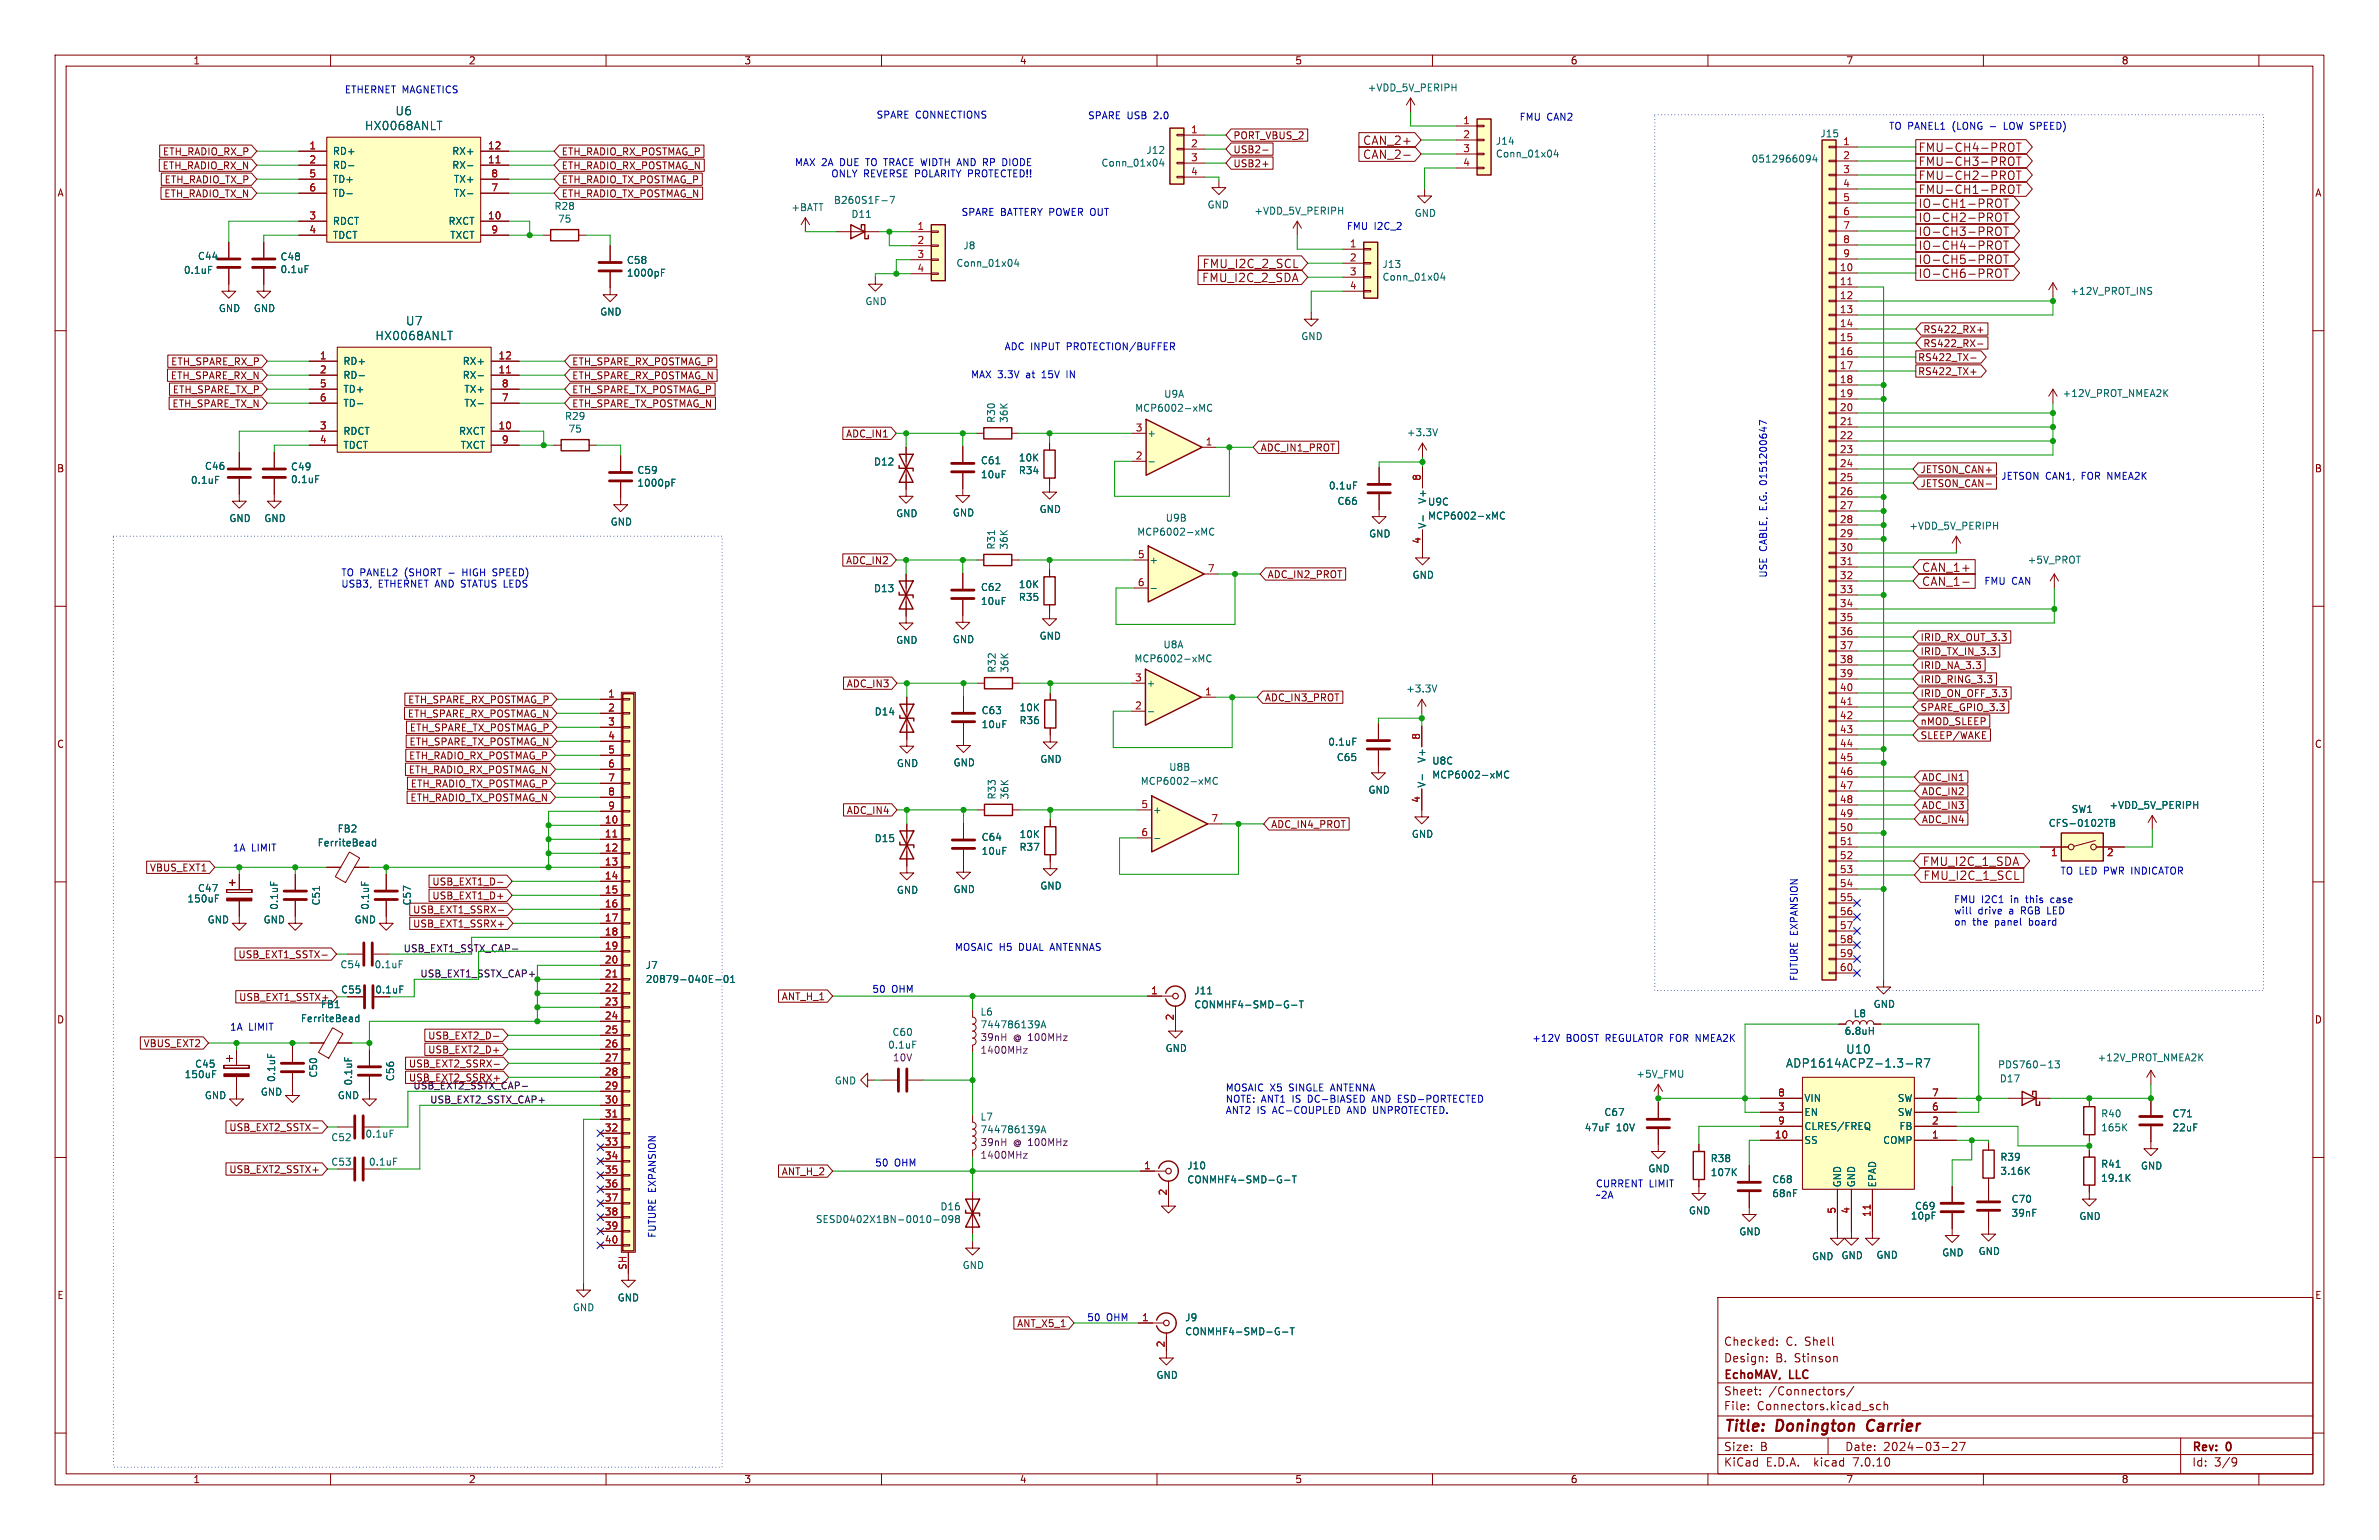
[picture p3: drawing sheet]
<svg xmlns="http://www.w3.org/2000/svg" width="432mm" height="279mm" viewBox="0 0 432 279" stroke-linecap="round" stroke-linejoin="round" font-family="sans-serif">
<defs><g id="words">
<g font-size="2.8" fill="#840000">
<text x="312.8" y="260.3">Title:</text>
<text x="322.5" y="260.3">Donington</text>
<text x="339.7" y="260.3">Carrier</text>
</g>
<g font-size="2.1" fill="#006464">
<text x="66.1" y="23.8">HX0068ANLT</text>
<text x="71.7" y="21.1">U6</text>
<text x="73.6" y="59.2">U7</text>
<text x="68" y="61.9">HX0068ANLT</text>
<text x="335" y="191.4">U10</text>
<text x="324.1" y="193.9">ADP1614ACPZ-1.3-R7</text>
</g>
<g font-size="2.1" fill="#840000">
<text x="247.3" y="26.5">CAN_2+</text>
<text x="247.3" y="29">CAN_2-</text>
<text x="348.1" y="27.8">FMU-CH4-PROT</text>
<text x="348.1" y="32.8">FMU-CH2-PROT</text>
<text x="348.1" y="35.4">FMU-CH1-PROT</text>
<text x="348.1" y="30.3">FMU-CH3-PROT</text>
<text x="348.1" y="40.5">IO-CH2-PROT</text>
<text x="348.1" y="37.9">IO-CH1-PROT</text>
<text x="348.1" y="45.5">IO-CH4-PROT</text>
<text x="348.1" y="43">IO-CH3-PROT</text>
<text x="218.1" y="51.4">FMU_I2C_2_SDA</text>
<text x="218.2" y="48.9">FMU_I2C_2_SCL</text>
<text x="348.1" y="50.6">IO-CH6-PROT</text>
<text x="348.1" y="48.1">IO-CH5-PROT</text>
<text x="348.7" y="104">CAN_1+</text>
<text x="348.7" y="106.5">CAN_1-</text>
<text x="348.9" y="157.3">FMU_I2C_1_SDA</text>
<text x="349" y="159.8">FMU_I2C_1_SCL</text>
<text x="312.8" y="244.4">Checked:</text>
<text x="324.1" y="244.4">C. Shell</text>
<text x="312.8" y="250.6">EchoMAV,</text>
<text x="312.8" y="247.4">Design:</text>
<text x="322.2" y="247.4">B.</text>
<text x="324.9" y="250.6">LLC</text>
<text x="325.8" y="247.4">Stinson</text>
<text x="312.8" y="256.1">File:</text>
<text x="312.8" y="253.4">Sheet:</text>
<text x="318.9" y="256.1">Connectors.kicad_sch</text>
<text x="321" y="253.4">/Connectors/</text>
<text x="312.8" y="263.5">Size:</text>
<text x="319.5" y="263.5">B</text>
<text x="334.8" y="263.5">Date:</text>
<text x="341.8" y="263.5">2024-03-27</text>
<text x="397.8" y="263.7">Rev:</text>
<text x="404.2" y="263.7">0</text>
<text x="312.8" y="266.3">KiCad</text>
<text x="320.5" y="266.3">E.D.A.</text>
<text x="329.4" y="266.3">kicad</text>
<text x="336.6" y="266.3">7.0.10</text>
<text x="397.8" y="266.3">Id:</text>
<text x="401.9" y="266.3">3/9</text>
</g>
<g font-size="1.8" fill="#840000">
<text x="35" y="11.9">1</text>
<text x="85" y="11.9">2</text>
<text x="135" y="11.9">3</text>
<text x="185" y="11.9">4</text>
<text x="235" y="11.9">5</text>
<text x="285" y="11.9">6</text>
<text x="335" y="11.9">7</text>
<text x="385" y="11.9">8</text>
<text x="29.5" y="28.4">ETH_RADIO_RX_P</text>
<text x="101.9" y="28.4">ETH_RADIO_RX_POSTMAG_P</text>
<text x="223.8" y="28">USB2-</text>
<text x="223.8" y="25.5">PORT_VBUS_2</text>
<text x="10.3" y="35.9">A</text>
<text x="29.4" y="30.9">ETH_RADIO_RX_N</text>
<text x="29.8" y="33.5">ETH_RADIO_TX_P</text>
<text x="101.9" y="33.5">ETH_RADIO_TX_POSTMAG_P</text>
<text x="101.9" y="30.9">ETH_RADIO_RX_POSTMAG_N</text>
<text x="223.8" y="30.5">USB2+</text>
<text x="420.1" y="35.9">A</text>
<text x="29.7" y="36">ETH_RADIO_TX_N</text>
<text x="101.9" y="36">ETH_RADIO_TX_POSTMAG_N</text>
<text x="348" y="65.7">RS422_TX-</text>
<text x="349" y="60.6">RS422_RX+</text>
<text x="349" y="63.2">RS422_RX-</text>
<text x="30.9" y="69">ETH_SPARE_RX_N</text>
<text x="31" y="66.5">ETH_SPARE_RX_P</text>
<text x="31.3" y="71.6">ETH_SPARE_TX_P</text>
<text x="103.8" y="71.6">ETH_SPARE_TX_POSTMAG_P</text>
<text x="103.8" y="69">ETH_SPARE_RX_POSTMAG_N</text>
<text x="103.8" y="66.5">ETH_SPARE_RX_POSTMAG_P</text>
<text x="348" y="68.3">RS422_TX+</text>
<text x="31.2" y="74.1">ETH_SPARE_TX_N</text>
<text x="103.8" y="74.1">ETH_SPARE_TX_POSTMAG_N</text>
<text x="153.5" y="79.6">ADC_IN1</text>
<text x="228.7" y="82.1">ADC_IN1_PROT</text>
<text x="10.3" y="85.9">B</text>
<text x="348.5" y="86">JETSON_CAN+</text>
<text x="348.5" y="88.6">JETSON_CAN-</text>
<text x="420.1" y="85.9">B</text>
<text x="153.5" y="102.6">ADC_IN2</text>
<text x="230" y="105.1">ADC_IN2_PROT</text>
<text x="348.5" y="116.5">IRID_RX_OUT_3.3</text>
<text x="348.5" y="119.1">IRID_TX_IN_3.3</text>
<text x="153.6" y="124.9">ADC_IN3</text>
<text x="348.5" y="124.1">IRID_RING_3.3</text>
<text x="348.5" y="121.6">IRID_NA_3.3</text>
<text x="73.9" y="130.4">ETH_SPARE_RX_POSTMAG_N</text>
<text x="74" y="127.8">ETH_SPARE_RX_POSTMAG_P</text>
<text x="229.5" y="127.4">ADC_IN3_PROT</text>
<text x="348.5" y="129.2">SPARE_GPIO_3.3</text>
<text x="348.5" y="126.7">IRID_ON_OFF_3.3</text>
<text x="348.5" y="131.8">nMOD_SLEEP</text>
<text x="10.3" y="135.9">C</text>
<text x="74.1" y="138">ETH_RADIO_RX_POSTMAG_P</text>
<text x="74.2" y="135.4">ETH_SPARE_TX_POSTMAG_N</text>
<text x="74.3" y="132.9">ETH_SPARE_TX_POSTMAG_P</text>
<text x="348.5" y="134.3">SLEEP/WAKE</text>
<text x="420.1" y="135.9">C</text>
<text x="74.1" y="140.5">ETH_RADIO_RX_POSTMAG_N</text>
<text x="74.4" y="143.1">ETH_RADIO_TX_POSTMAG_P</text>
<text x="348.7" y="141.9">ADC_IN1</text>
<text x="74.4" y="145.6">ETH_RADIO_TX_POSTMAG_N</text>
<text x="153.6" y="147.9">ADC_IN4</text>
<text x="348.7" y="147">ADC_IN3</text>
<text x="348.7" y="149.5">ADC_IN4</text>
<text x="348.7" y="144.5">ADC_IN2</text>
<text x="230.6" y="150.4">ADC_IN4_PROT</text>
<text x="27.1" y="158.3">VBUS_EXT1</text>
<text x="78.4" y="160.8">USB_EXT1_D-</text>
<text x="74.9" y="165.9">USB_EXT1_SSRX-</text>
<text x="78.4" y="163.4">USB_EXT1_D+</text>
<text x="74.9" y="168.5">USB_EXT1_SSRX+</text>
<text x="43.2" y="174.1">USB_EXT1_SSTX-</text>
<text x="10.3" y="185.9">D</text>
<text x="43.3" y="181.8">USB_EXT1_SSTX+</text>
<text x="68" y="180.4">0.1uF</text>
<text x="141.8" y="181.7">ANT_H_1</text>
<text x="420.1" y="185.9">D</text>
<text x="26" y="190.2">VBUS_EXT2</text>
<text x="77.6" y="191.3">USB_EXT2_D+</text>
<text x="77.6" y="188.8">USB_EXT2_D-</text>
<text x="74.1" y="193.9">USB_EXT2_SSRX-</text>
<text x="41.5" y="205.4">USB_EXT2_SSTX-</text>
<text x="41.5" y="213">USB_EXT2_SSTX+</text>
<text x="141.8" y="213.4">ANT_H_2</text>
<text x="10.3" y="235.9">E</text>
<text x="420.1" y="235.9">E</text>
<text x="184.5" y="241">ANT_X5_1</text>
<text x="35" y="269.3">1</text>
<text x="85" y="269.3">2</text>
<text x="135" y="269.3">3</text>
<text x="185" y="269.3">4</text>
<text x="235" y="269.3">5</text>
<text x="285" y="269.3">6</text>
<text x="335" y="269.3">7</text>
<text x="385" y="269.3">8</text>
</g>
<g font-size="1.8" fill="#0000c2">
<text x="62.5" y="17">ETHERNET MAGNETICS</text>
<text x="159" y="21.6">SPARE CONNECTIONS</text>
<text x="197.4" y="21.7">SPARE USB</text>
<text x="209.5" y="21.7">2.0</text>
<text x="275.7" y="22">FMU CAN2</text>
<text x="342.8" y="23.6">TO PANEL1</text>
<text x="354.5" y="23.6">(LONG</text>
<text x="361.5" y="23.6">-</text>
<text x="364.2" y="23.6">LOW SPEED)</text>
<text x="144.2" y="30.2">MAX 2A</text>
<text x="150.8" y="32.3">ONLY REVERSE POLARITY PROTECTED!!</text>
<text x="152.6" y="30.2">DUE TO TRACE WIDTH AND RP</text>
<text x="183.3" y="30.2">DIODE</text>
<text x="174.4" y="39.2">SPARE BATTERY POWER OUT</text>
<text x="244.3" y="41.8">FMU I2C_2</text>
<text x="182.2" y="63.6">ADC INPUT</text>
<text x="193.7" y="63.6">PROTECTION/BUFFER</text>
<text x="176.1" y="68.7">MAX 3.3V</text>
<text x="186.4" y="68.7">at</text>
<text x="189.4" y="68.7">15V</text>
<text x="194.1" y="68.7">IN</text>
<text x="320.8" y="87.7" transform="rotate(-90 320.8 87.7)">0151200647</text>
<text x="363.1" y="87.1">JETSON CAN1,</text>
<text x="377.9" y="87.1">FOR NMEA2K</text>
<text x="320.8" y="92.5" transform="rotate(-90 320.8 92.5)">E.G.</text>
<text x="61.8" y="104.6">TO PANEL2</text>
<text x="61.8" y="106.7">USB3,</text>
<text x="68.6" y="106.7">ETHERNET AND STATUS LEDS</text>
<text x="73.6" y="104.6">(SHORT</text>
<text x="81.7" y="104.6">-</text>
<text x="84.4" y="104.6">HIGH</text>
<text x="90.1" y="104.6">SPEED)</text>
<text x="320.8" y="104.9" transform="rotate(-90 320.8 104.9)">USE CABLE,</text>
<text x="360.1" y="106.2">FMU CAN</text>
<text x="42.2" y="154.6">1A</text>
<text x="45.6" y="154.6">LIMIT</text>
<text x="373.9" y="158.8">TO LED PWR INDICATOR</text>
<text x="354.6" y="163.9">FMU I2C1</text>
<text x="354.6" y="166">will</text>
<text x="359" y="166">drive</text>
<text x="364.8" y="166">a</text>
<text x="365.1" y="163.9">in</text>
<text x="367.1" y="166">RGB LED</text>
<text x="368" y="163.9">this</text>
<text x="372.7" y="163.9">case</text>
<text x="173.2" y="172.6">MOSAIC H5</text>
<text x="185.1" y="172.6">DUAL ANTENNAS</text>
<text x="354.6" y="168">on</text>
<text x="358.1" y="168">the</text>
<text x="362.2" y="168">panel</text>
<text x="368.6" y="168">board</text>
<text x="326.4" y="178.1" transform="rotate(-90 326.4 178.1)">FUTURE EXPANSION</text>
<text x="158.2" y="180.2">50</text>
<text x="161.8" y="180.2">OHM</text>
<text x="41.7" y="187.1">1A</text>
<text x="45.1" y="187.1">LIMIT</text>
<text x="278" y="189.1">+12V</text>
<text x="284.3" y="189.1">BOOST REGULATOR FOR NMEA2K</text>
<text x="222.4" y="198.1">MOSAIC X5</text>
<text x="222.4" y="200.1">NOTE: ANT1</text>
<text x="222.4" y="202.2">ANT2</text>
<text x="228.1" y="202.2">IS</text>
<text x="231.1" y="202.2">AC-COUPLED</text>
<text x="234.1" y="198.1">SINGLE</text>
<text x="234.7" y="200.1">IS</text>
<text x="237.7" y="200.1">DC-BIASED</text>
<text x="241.9" y="198.1">ANTENNA</text>
<text x="244.9" y="202.2">AND UNPROTECTED.</text>
<text x="249.6" y="200.1">AND ESD-PORTECTED</text>
<text x="158.7" y="211.7">50</text>
<text x="162.3" y="211.7">OHM</text>
<text x="289.6" y="215.5">CURRENT LIMIT</text>
<text x="289.6" y="217.6">~2A</text>
<text x="119.1" y="224.7" transform="rotate(-90 119.1 224.7)">FUTURE EXPANSION</text>
<text x="197.2" y="239.8">50</text>
<text x="200.8" y="239.8">OHM</text>
</g>
<g font-size="1.8" fill="#006464">
<text x="248.1" y="16.8">+VDD_5V_PERIPH</text>
<text x="60.3" y="28.3">RD+</text>
<text x="82" y="28.3">RX+</text>
<text x="208" y="28.1">J12</text>
<text x="271.4" y="26.5">J14</text>
<text x="271.4" y="28.8">Conn_01x04</text>
<text x="317.8" y="29.7">0512966094</text>
<text x="330.3" y="25.1">J15</text>
<text x="60.3" y="30.8">RD-</text>
<text x="60.3" y="33.4">TD+</text>
<text x="60.3" y="35.9">TD-</text>
<text x="82" y="30.8">RX-</text>
<text x="82.3" y="35.9">TX-</text>
<text x="82.3" y="33.4">TX+</text>
<text x="199.8" y="30.4">Conn_01x04</text>
<text x="60.3" y="41">RDCT</text>
<text x="81.3" y="41">RXCT</text>
<text x="100.5" y="38.3">R28</text>
<text x="101.2" y="40.6">75</text>
<text x="143.5" y="38.5">+BATT</text>
<text x="151.3" y="37.2">B260S1F-7</text>
<text x="154.4" y="39.7">D11</text>
<text x="219.1" y="38">GND</text>
<text x="227.6" y="39.1">+VDD_5V_PERIPH</text>
<text x="256.7" y="39.5">GND</text>
<text x="35.8" y="47.3">C44</text>
<text x="50.8" y="47.4">C48</text>
<text x="60.3" y="43.5">TDCT</text>
<text x="81.6" y="43.5">TXCT</text>
<text x="174.8" y="45.4">J8</text>
<text x="33.3" y="49.9">0.1uF</text>
<text x="50.8" y="49.8">0.1uF</text>
<text x="113.7" y="48.1">C58</text>
<text x="113.7" y="50.4">1000pF</text>
<text x="173.5" y="48.6">Conn_01x04</text>
<text x="250.8" y="51.1">Conn_01x04</text>
<text x="250.8" y="48.8">J13</text>
<text x="375.7" y="53.7">+12V_PROT_INS</text>
<text x="39.6" y="56.8">GND</text>
<text x="46" y="56.8">GND</text>
<text x="108.8" y="57.5">GND</text>
<text x="157" y="55.5">GND</text>
<text x="236.1" y="61.9">GND</text>
<text x="62.2" y="66.4">RD+</text>
<text x="62.2" y="68.9">RD-</text>
<text x="62.2" y="71.5">TD+</text>
<text x="83.9" y="68.9">RX-</text>
<text x="83.9" y="66.4">RX+</text>
<text x="84.2" y="71.5">TX+</text>
<text x="62.2" y="74">TD-</text>
<text x="84.2" y="74">TX-</text>
<text x="102.4" y="76.4">R29</text>
<text x="180.8" y="76.8" transform="rotate(-90 180.8 76.8)">R30</text>
<text x="183.1" y="76.8" transform="rotate(-90 183.1 76.8)">36K</text>
<text x="205.9" y="74.9">MCP6002-xMC</text>
<text x="211.2" y="72.4">U9A</text>
<text x="374.3" y="72.2">+12V_PROT_NMEA2K</text>
<text x="62.2" y="79.1">RDCT</text>
<text x="62.2" y="81.6">TDCT</text>
<text x="83.2" y="79.1">RXCT</text>
<text x="83.5" y="81.6">TXCT</text>
<text x="103.1" y="78.7">75</text>
<text x="184.8" y="83.9">10K</text>
<text x="208.2" y="79.5">+</text>
<text x="255.2" y="79.3">+3.3V</text>
<text x="34.6" y="88">0.1uF</text>
<text x="37.1" y="85.4">C46</text>
<text x="52.7" y="85.5">C49</text>
<text x="52.7" y="87.9">0.1uF</text>
<text x="115.6" y="86.2">C59</text>
<text x="115.6" y="88.5">1000pF</text>
<text x="158.5" y="84.7">D12</text>
<text x="177.9" y="84.4">C61</text>
<text x="177.9" y="87">10uF</text>
<text x="184.8" y="86.2">R34</text>
<text x="241.1" y="89">0.1uF</text>
<text x="41.5" y="94.9">GND</text>
<text x="47.9" y="94.9">GND</text>
<text x="110.7" y="95.6">GND</text>
<text x="162.6" y="94">GND</text>
<text x="172.8" y="93.9">GND</text>
<text x="188.6" y="93.3">GND</text>
<text x="211.5" y="94.8">U9B</text>
<text x="242.7" y="91.8">C66</text>
<text x="259.1" y="91.5" transform="rotate(-90 259.1 91.5)">V+</text>
<text x="259.1" y="91.9">U9C</text>
<text x="259.1" y="94.5">MCP6002-xMC</text>
<text x="180.8" y="99.8" transform="rotate(-90 180.8 99.8)">R31</text>
<text x="183.1" y="99.8" transform="rotate(-90 183.1 99.8)">36K</text>
<text x="206.3" y="97.4">MCP6002-xMC</text>
<text x="248.4" y="97.7">GND</text>
<text x="259.1" y="96" transform="rotate(-90 259.1 96)">V-</text>
<text x="346.4" y="96.3">+VDD_5V_PERIPH</text>
<text x="158.5" y="107.6">D13</text>
<text x="177.9" y="107.4">C62</text>
<text x="184.8" y="106.9">10K</text>
<text x="208.5" y="102.5">+</text>
<text x="256.3" y="105.2">GND</text>
<text x="367.9" y="102.5">+5V_PROT</text>
<text x="177.9" y="110">10uF</text>
<text x="184.8" y="109.2">R35</text>
<text x="162.6" y="117">GND</text>
<text x="172.8" y="116.9">GND</text>
<text x="188.6" y="116.3">GND</text>
<text x="211.1" y="117.8">U8A</text>
<text x="180.9" y="122.2" transform="rotate(-90 180.9 122.2)">R32</text>
<text x="183.2" y="122.2" transform="rotate(-90 183.2 122.2)">36K</text>
<text x="205.8" y="120.4">MCP6002-xMC</text>
<text x="208" y="124.8">+</text>
<text x="255.1" y="125.8">+3.3V</text>
<text x="158.7" y="130">D14</text>
<text x="178.1" y="129.8">C63</text>
<text x="184.9" y="131.6">R36</text>
<text x="184.9" y="129.3">10K</text>
<text x="178.1" y="132.3">10uF</text>
<text x="241" y="135.5">0.1uF</text>
<text x="162.7" y="139.4">GND</text>
<text x="173" y="139.2">GND</text>
<text x="188.7" y="138.6">GND</text>
<text x="206.9" y="142.6">MCP6002-xMC</text>
<text x="212.1" y="140.1">U8B</text>
<text x="242.5" y="138.3">C65</text>
<text x="258.9" y="143" transform="rotate(-90 258.9 143)">V-</text>
<text x="258.9" y="138.5" transform="rotate(-90 258.9 138.5)">V+</text>
<text x="259.9" y="138.9">U8C</text>
<text x="259.9" y="141.5">MCP6002-xMC</text>
<text x="180.9" y="145.2" transform="rotate(-90 180.9 145.2)">R33</text>
<text x="183.2" y="145.2" transform="rotate(-90 183.2 145.2)">36K</text>
<text x="209.2" y="147.8">+</text>
<text x="248.3" y="144.2">GND</text>
<text x="375.9" y="147.7">SW1</text>
<text x="382.8" y="147">+VDD_5V_PERIPH</text>
<text x="57.6" y="153.8">FerriteBead</text>
<text x="61.2" y="151.2">FB2</text>
<text x="158.7" y="153">D15</text>
<text x="178.1" y="152.8">C64</text>
<text x="178.1" y="155.3">10uF</text>
<text x="184.9" y="154.6">R37</text>
<text x="184.9" y="152.2">10K</text>
<text x="256.2" y="152.2">GND</text>
<text x="371.7" y="150.2">CFS-0102TB</text>
<text x="188.7" y="161.6">GND</text>
<text x="33.9" y="163.9">150uF</text>
<text x="35.8" y="162">C47</text>
<text x="37.6" y="167.7">GND</text>
<text x="47.7" y="167.7">GND</text>
<text x="50.6" y="165.2" transform="rotate(-90 50.6 165.2)">0.1uF</text>
<text x="58.3" y="164.4" transform="rotate(-90 58.3 164.4)">C51</text>
<text x="64.3" y="167.7">GND</text>
<text x="67.2" y="165.2" transform="rotate(-90 67.2 165.2)">0.1uF</text>
<text x="74.8" y="164.4" transform="rotate(-90 74.8 164.4)">C57</text>
<text x="162.7" y="162.4">GND</text>
<text x="173" y="162.2">GND</text>
<text x="61.7" y="175.9">C54</text>
<text x="67.9" y="175.9">0.1uF</text>
<text x="117.1" y="176">J7</text>
<text x="117.1" y="178.5">20879-040E-01</text>
<text x="54.5" y="185.6">FerriteBead</text>
<text x="58.1" y="183.1">FB1</text>
<text x="61.8" y="180.4">C55</text>
<text x="177.9" y="184.5">L6</text>
<text x="216.7" y="183.1">CONMHF4-SMD-G-T</text>
<text x="216.7" y="180.6">J11</text>
<text x="336.3" y="184.8">L8</text>
<text x="340" y="183.1">GND</text>
<text x="161.1" y="190.4">0.1uF</text>
<text x="161.9" y="188.1">C60</text>
<text x="177.9" y="186.8">744786139A</text>
<text x="211.5" y="191.1">GND</text>
<text x="334.7" y="187.9">6.8uH</text>
<text x="33.4" y="195.8">150uF</text>
<text x="35.3" y="193.9">C45</text>
<text x="50.1" y="196.4" transform="rotate(-90 50.1 196.4)">0.1uF</text>
<text x="57.8" y="195.6" transform="rotate(-90 57.8 195.6)">C50</text>
<text x="64.1" y="197" transform="rotate(-90 64.1 197)">0.1uF</text>
<text x="71.7" y="196.3" transform="rotate(-90 71.7 196.3)">C56</text>
<text x="151.4" y="197">GND</text>
<text x="296.9" y="195.7">+5V_FMU</text>
<text x="362.6" y="194">PDS760-13</text>
<text x="362.9" y="196.6">D17</text>
<text x="380.6" y="192.8">+12V_PROT_NMEA2K</text>
<text x="37.1" y="199.6">GND</text>
<text x="47.2" y="199">GND</text>
<text x="61.2" y="199.6">GND</text>
<text x="177.9" y="203.5">L7</text>
<text x="291.1" y="202.7">C67</text>
<text x="327.4" y="202.7">EN</text>
<text x="327.4" y="200.1">VIN</text>
<text x="344.4" y="202.7">SW</text>
<text x="344.4" y="200.1">SW</text>
<text x="381.3" y="202.9">R40</text>
<text x="394.2" y="202.9">C71</text>
<text x="60" y="207.2">C52</text>
<text x="66.2" y="206.6">0.1uF</text>
<text x="177.9" y="205.8">744786139A</text>
<text x="287.5" y="205.5">47uF</text>
<text x="293.4" y="205.5">10V</text>
<text x="327.4" y="207.7">SS</text>
<text x="327.4" y="205.2">CLRES/FREQ</text>
<text x="341.7" y="207.7">COMP</text>
<text x="344.7" y="205.2">FB</text>
<text x="381.3" y="205.5">165K</text>
<text x="394.2" y="205.5">22uF</text>
<text x="60" y="211.7">C53</text>
<text x="66.9" y="211.7">0.1uF</text>
<text x="215.4" y="214.9">CONMHF4-SMD-G-T</text>
<text x="215.4" y="212.4">J10</text>
<text x="299.1" y="212.9">GND</text>
<text x="310.4" y="211">R38</text>
<text x="310.4" y="213.6">107K</text>
<text x="321.6" y="214.9">C68</text>
<text x="334.4" y="215.5" transform="rotate(-90 334.4 215.5)">GND</text>
<text x="336.9" y="215.5" transform="rotate(-90 336.9 215.5)">GND</text>
<text x="340.7" y="215.5" transform="rotate(-90 340.7 215.5)">EPAD</text>
<text x="363" y="210.8">R39</text>
<text x="363" y="213.3">3.16K</text>
<text x="381.3" y="212.1">R41</text>
<text x="381.3" y="214.6">19.1K</text>
<text x="388.5" y="212.4">GND</text>
<text x="170.6" y="219.8">D16</text>
<text x="306.4" y="220.5">GND</text>
<text x="321.6" y="217.4">68nF</text>
<text x="346.7" y="221.5">10pF</text>
<text x="347.5" y="219.7">C69</text>
<text x="365" y="218.4">C70</text>
<text x="365" y="221">39nF</text>
<text x="377.3" y="221.5">GND</text>
<text x="148" y="222.1">SESD0402X1BN-0010-098</text>
<text x="315.6" y="224.3">GND</text>
<text x="359" y="227.9">GND</text>
<text x="174.6" y="230.4">GND</text>
<text x="328.8" y="228.8">GND</text>
<text x="334.1" y="228.7">GND</text>
<text x="340.5" y="228.6">GND</text>
<text x="352.4" y="228.1">GND</text>
<text x="103.9" y="238.1">GND</text>
<text x="112" y="236.3">GND</text>
<text x="215" y="239.9">J9</text>
<text x="215" y="242.5">CONMHF4-SMD-G-T</text>
<text x="209.8" y="250.4">GND</text>
</g>
<g font-size="1.8" fill="#a90000">
<text x="265.5" y="22.6">1</text>
<text x="56.1" y="27.2">1</text>
<text x="56.1" y="29.7">2</text>
<text x="88.5" y="29.7">11</text>
<text x="88.5" y="27.2">12</text>
<text x="216.1" y="24.3">1</text>
<text x="216.1" y="26.8">2</text>
<text x="216.1" y="29.3">3</text>
<text x="265.5" y="25.1">2</text>
<text x="265.5" y="27.7">3</text>
<text x="334.4" y="26.4">1</text>
<text x="334.4" y="29">2</text>
<text x="56.1" y="32.3">5</text>
<text x="56.1" y="34.8">6</text>
<text x="89.1" y="34.8">7</text>
<text x="89.1" y="32.3">8</text>
<text x="216.1" y="31.9">4</text>
<text x="265.5" y="30.2">4</text>
<text x="334.4" y="31.5">3</text>
<text x="334.4" y="34">4</text>
<text x="56.1" y="39.9">3</text>
<text x="88.5" y="39.9">10</text>
<text x="166.4" y="41.8">1</text>
<text x="334.4" y="36.6">5</text>
<text x="334.4" y="39.1">6</text>
<text x="334.4" y="41.7">7</text>
<text x="56.1" y="42.4">4</text>
<text x="89.1" y="42.4">9</text>
<text x="166.4" y="44.3">2</text>
<text x="166.4" y="46.9">3</text>
<text x="244.9" y="45">1</text>
<text x="244.9" y="47.5">2</text>
<text x="334.4" y="44.2">8</text>
<text x="334.4" y="46.7">9</text>
<text x="166.4" y="49.4">4</text>
<text x="244.9" y="50">3</text>
<text x="244.9" y="52.6">4</text>
<text x="333.8" y="49.3">10</text>
<text x="333.8" y="51.8">11</text>
<text x="333.8" y="54.4">12</text>
<text x="333.8" y="56.9">13</text>
<text x="333.8" y="59.4">14</text>
<text x="58" y="65.3">1</text>
<text x="90.4" y="65.3">12</text>
<text x="333.8" y="62">15</text>
<text x="333.8" y="64.5">16</text>
<text x="58" y="67.8">2</text>
<text x="58" y="70.4">5</text>
<text x="90.4" y="67.8">11</text>
<text x="91" y="70.4">8</text>
<text x="333.8" y="67.1">17</text>
<text x="333.8" y="69.6">18</text>
<text x="58" y="78">3</text>
<text x="58" y="72.9">6</text>
<text x="90.4" y="78">10</text>
<text x="91" y="72.9">7</text>
<text x="333.8" y="72.1">19</text>
<text x="333.8" y="74.7">20</text>
<text x="333.8" y="77.2">21</text>
<text x="58" y="80.5">4</text>
<text x="91" y="80.5">9</text>
<text x="206" y="83.4">2</text>
<text x="206" y="78.4">3</text>
<text x="218.7" y="80.9">1</text>
<text x="333.8" y="79.8">22</text>
<text x="333.8" y="82.3">23</text>
<text x="257.9" y="87.3" transform="rotate(-90 257.9 87.3)">8</text>
<text x="333.8" y="84.8">24</text>
<text x="333.8" y="87.4">25</text>
<text x="333.8" y="89.9">26</text>
<text x="333.8" y="92.5">27</text>
<text x="333.8" y="95">28</text>
<text x="206.4" y="101.3">5</text>
<text x="257.9" y="98.8" transform="rotate(-90 257.9 98.8)">4</text>
<text x="333.8" y="97.5">29</text>
<text x="333.8" y="100.1">30</text>
<text x="206.4" y="106.4">6</text>
<text x="219.1" y="103.9">7</text>
<text x="333.8" y="102.6">31</text>
<text x="333.8" y="105.2">32</text>
<text x="333.8" y="107.7">33</text>
<text x="333.8" y="110.2">34</text>
<text x="333.8" y="112.8">35</text>
<text x="333.8" y="115.3">36</text>
<text x="333.8" y="117.9">37</text>
<text x="205.9" y="123.7">3</text>
<text x="333.8" y="120.4">38</text>
<text x="333.8" y="122.9">39</text>
<text x="333.8" y="125.5">40</text>
<text x="110.3" y="126.6">1</text>
<text x="110.3" y="129.2">2</text>
<text x="110.3" y="131.7">3</text>
<text x="205.9" y="128.8">2</text>
<text x="218.6" y="126.2">1</text>
<text x="333.8" y="128">41</text>
<text x="333.8" y="130.6">42</text>
<text x="110.3" y="134.2">4</text>
<text x="110.3" y="136.8">5</text>
<text x="257.8" y="134.3" transform="rotate(-90 257.8 134.3)">8</text>
<text x="333.8" y="133.1">43</text>
<text x="333.8" y="135.6">44</text>
<text x="110.3" y="139.3">6</text>
<text x="110.3" y="141.9">7</text>
<text x="333.8" y="138.2">45</text>
<text x="333.8" y="140.7">46</text>
<text x="333.8" y="143.3">47</text>
<text x="109.7" y="149.5">10</text>
<text x="110.3" y="144.4">8</text>
<text x="110.3" y="146.9">9</text>
<text x="207.1" y="146.7">5</text>
<text x="219.8" y="149.2">7</text>
<text x="257.8" y="145.7" transform="rotate(-90 257.8 145.7)">4</text>
<text x="333.8" y="145.8">48</text>
<text x="333.8" y="148.3">49</text>
<text x="109.7" y="152">11</text>
<text x="109.7" y="154.6">12</text>
<text x="207.1" y="151.8">6</text>
<text x="333.8" y="150.9">50</text>
<text x="333.8" y="153.4">51</text>
<text x="333.8" y="156">52</text>
<text x="372.2" y="155.7">1</text>
<text x="382.3" y="155.7">2</text>
<text x="109.7" y="157.1">13</text>
<text x="109.7" y="159.6">14</text>
<text x="333.8" y="158.5">53</text>
<text x="333.8" y="161">54</text>
<text x="109.7" y="162.2">15</text>
<text x="109.7" y="164.7">16</text>
<text x="109.7" y="167.3">17</text>
<text x="333.8" y="163.6">55</text>
<text x="333.8" y="166.1">56</text>
<text x="109.7" y="169.8">18</text>
<text x="109.7" y="172.3">19</text>
<text x="333.8" y="168.7">57</text>
<text x="333.8" y="171.2">58</text>
<text x="333.8" y="173.7">59</text>
<text x="109.7" y="174.9">20</text>
<text x="109.7" y="177.4">21</text>
<text x="109.7" y="180">22</text>
<text x="333.8" y="176.3">60</text>
<text x="109.7" y="182.5">23</text>
<text x="109.7" y="185">24</text>
<text x="208.8" y="180.5">1</text>
<text x="213.1" y="185.2" transform="rotate(-90 213.1 185.2)">2</text>
<text x="109.7" y="187.6">25</text>
<text x="109.7" y="190.1">26</text>
<text x="109.7" y="192.7">27</text>
<text x="109.7" y="195.2">28</text>
<text x="109.7" y="197.7">29</text>
<text x="109.7" y="200.3">30</text>
<text x="109.7" y="202.8">31</text>
<text x="322.6" y="201.5">3</text>
<text x="322.6" y="199">8</text>
<text x="350.6" y="201.5">6</text>
<text x="350.6" y="199">7</text>
<text x="109.7" y="205.4">32</text>
<text x="109.7" y="207.9">33</text>
<text x="322" y="206.6">10</text>
<text x="322.6" y="204.1">9</text>
<text x="350.6" y="206.6">1</text>
<text x="350.6" y="204.1">2</text>
<text x="109.7" y="210.4">34</text>
<text x="109.7" y="213">35</text>
<text x="109.7" y="215.5">36</text>
<text x="207.6" y="212.2">1</text>
<text x="109.7" y="218.1">37</text>
<text x="109.7" y="220.6">38</text>
<text x="211.8" y="217" transform="rotate(-90 211.8 217)">2</text>
<text x="333.2" y="220.3" transform="rotate(-90 333.2 220.3)">5</text>
<text x="335.8" y="220.3" transform="rotate(-90 335.8 220.3)">4</text>
<text x="339.6" y="220.9" transform="rotate(-90 339.6 220.9)">11</text>
<text x="109.7" y="223.1">39</text>
<text x="109.7" y="225.7">40</text>
<text x="113.8" y="230.5" transform="rotate(-90 113.8 230.5)">SH</text>
<text x="207.2" y="239.8">1</text>
<text x="211.5" y="244.5" transform="rotate(-90 211.5 244.5)">2</text>
</g>
<g font-size="1.8" fill="#0f0f0f">
<text x="73.2" y="172.8">USB_EXT1_SSTX_CAP-</text>
<text x="76.2" y="177.4">USB_EXT1_SSTX_CAP+</text>
<text x="74.1" y="196.4">USB_EXT2_SSRX+</text>
<text x="74.9" y="197.7">USB_EXT2_SSTX_CAP-</text>
<text x="78" y="200.3">USB_EXT2_SSTX_CAP+</text>
</g>
<g font-size="1.8" fill="#840084">
<text x="177.9" y="189.1">39nH</text>
<text x="177.9" y="191.4">1400MHz</text>
<text x="183.9" y="189.1">@ 100MHz</text>
<text x="162" y="192.8">10V</text>
<text x="177.9" y="208.1">39nH</text>
<text x="183.9" y="208.1">@ 100MHz</text>
<text x="177.9" y="210.4">1400MHz</text>
</g>
</g></defs>
<g fill="none" stroke="#840000" stroke-width=".18">
<path d="M10 10h411.8v259.4h-411.8zM12 12h407.8v255.4h-407.8zM60 10v2M110 10v2M160 10v2M210 10v2M260 10v2M310 10v2M360 10v2M410 10v2M10 60h2M243.7 45.2h3.8"/>
<path d="M243.7 47.8h3.8M243.7 50.3h3.8M243.7 52.8h3.8M247.5 52.7h1.3v.3h-1.3zM247.5 50.2h1.3v.2h-1.3zM247.5 47.6h1.3v.3h-1.3zM247.5 45.1h1.3v.2h-1.3zM419.8 60h2M190.5 80.4v1.3M190.5 86.7v1.3M10 110h2M419.8 110h2"/>
<path d="M10 160h2M419.8 160h2M10 210h2M419.8 210h2M311.8 235.4h108v32h-108zM10 260h2M311.8 256.9h108M311.8 250.9h108M317.3 255.6v.2M317.3 254.9v.1M319.5 252.9v.2M319.5 252.2v.1"/>
<path d="M320.7 246.9v.2M320.7 246.2v.1M322.5 243.9v.2M322.5 243.2v.1M333.3 246.1l.2 .2v.8M333.5 252.1h.2M334.7 252.2l-.4-.1-.2 .2 .1 .2 .5 .2v.3h-.6M336.5 251.5l-1.3 1.9M340 255.4v.3M341.3 254.9l-.4-.1-.3 .3v.4l.2 .2h.5M342 254.9l.2-.1 .3 .1 .1 .9M342 254.3v1.5"/>
<path d="M419.8 260h2M60 267.4v2M110 267.4v2M160 267.4v2M210 267.4v2M260 267.4v2M310 267.4v2M311.8 263.9h108M311.8 260.9h108M331.8 260.9v3M352.5 262.6h1.2M354.3 261.8l.6-.1 .2 .1 .1 .3-.9 1.1h.9"/>
<path d="M355.7 261.7h1l-.7 1.5M360 267.4v2M395.8 260.9v6.5M405.4 264.5l.5 .1a.99 .99 0 0 1-.4 1.4h-.2M406 265.1l-.3 .3h-.3M410 267.4v2"/>
</g>
<path d="M339.2 257.9a1.26 1.26 0 0 0 0 1.6" fill="none" stroke="#840000" stroke-width=".4"/>
<path d="M247.5 43.9h2.6v10.2h-2.6zM189.5 81.7h2v5h-2z" fill="none" stroke="#840000" stroke-width=".25"/>
<path d="M247.5 43.9h2.6v10.2h-2.6z" fill="#ffffc2" stroke="#ffffc2" stroke-width=".18"/>
<path d="M261.8 49.5l-.3 .9h.8M262.1 50v.8" fill="none" stroke="#006464" stroke-width=".18"/>
<path d="M208 76.1l10.2 5.1-10.2 5z" fill="#ffffc2"/>
<path d="M99.9 41.7h5.1v2h-5.1zM101.9 79.8h5v2h-5zM178.6 77.6h5v2h-5zM208 76.1l10.2 5.1-10.2 5zM163.2 84.5v.5h2.5v.5M163.2 82.4l2.5 5.1h-2.5l2.5-5.1zM163.2 107.4v.6h2.5v.5M163.2 105.4l2.5 5.1h-2.5l2.5-5.1zM178.6 100.6h5v2h-5zM178.7 122.9h5.1v2.1h-5.1zM378.2 209.9h2v5.1h-2zM378.2 200.8h2v5.1h-2z" fill="none" stroke="#840000" stroke-width=".25"/>
<g fill="none" stroke="#840000" stroke-width=".18">
<path d="M54.2 27.4h5.1M54.2 30h5.1M54.2 32.5h5.1M54.2 35.1h5.1M59.3 24.9h27.9v19h-27.9zM87.2 27.4h5.1M87.2 30h5.1M87.2 32.5h5.1M87.2 35.1h5.1M47.9 43.9v2.8M47.9 48.8v2.8M54.2 42.7h5.1"/>
<path d="M54.2 40.1h5.1M87.2 42.7h5.1M87.2 40.1h5.1M98.7 42.7h1.2M105 42.7h1.3M110.7 49.4v4.1h1.3l-1.3 1.2-1.2-1.2h1.2M110.7 44.6v2.8M238 56.6v1.3h1.3l-1.3 1.3-1.3-1.3h1.3M56.1 65.5h5.1M56.1 78.2h5.1M56.1 68.1h5.1M56.1 70.6h5.1"/>
<path d="M56.1 73.2h5.1M61.2 63h28v19h-28zM89.2 65.5h5M89.2 78.2h5M89.2 68.1h5M89.2 70.6h5M89.2 73.2h5M177.3 78.6h1.3M183.6 78.6h1.3M205.5 78.6h2.5M56.1 80.8h5.1M89.2 80.8h5"/>
<path d="M100.6 80.8h1.3M106.9 80.8h1.3M164.5 81.2v8.8h1.2l-1.2 1.3-1.3-1.3h1.3M205.5 83.7h2.5M218.2 81.2h2.5M250.3 84.8v2.8M250.3 89.7v2.8M258.2 96.1v5.1h1.3l-1.3 1.3-1.3-1.3h1.3M258.2 84.7v3.8M164.5 104.1v8.9h1.2l-1.2 1.3-1.3-1.3h1.3M174.8 104v2.8M174.8 108.8v2.8"/>
<path d="M177.3 101.6h1.3M183.6 101.6h1.3M190.5 111v1.3h1.3l-1.3 1.2-1.3-1.2h1.3M372.9 104.1l-.8 1.3M372.9 104.1v2.6M372.9 104.1l.7 1.3M177.4 124h1.3M183.8 124h1.2M301 196.7v2.6M301 196.7l-.8 1.3M301 196.7l.8 1.3M333.8 185.8h1.2a.64 .64 0 0 1 .7-.6 .64 .64 0 0 1 .6 .6 .64 .64 0 0 1 .6-.6 .64 .64 0 0 1 .7 .6 .64 .64 0 0 1 .6-.6 .64 .64 0 0 1 .6 .6 .64 .64 0 0 1 .7-.6 .64 .64 0 0 1 .6 .6h1.3"/>
<path d="M379.2 199.5v1.3M390.4 194.2l-.8 1.3M390.4 194.2v2.5M390.4 194.2l.8 1.3M301 200v2.8M301 204.9v2.7M379.2 215v2.6h1.3l-1.3 1.2-1.2-1.2h1.2M379.2 205.9v1.2M379.2 208.7v1.2M390.4 207.1v1.3h1.3l-1.3 1.3-1.3-1.3h1.3M333.5 223.4v1.3h1.3l-1.3 1.2-1.3-1.2h1.3"/>
</g>
<g fill="none" stroke="#006464" stroke-width=".18">
<path d="M63 35.1h.9M63.3 30.1h.9M79.3 22h.9M84.9 30.1h.9M84.9 35.1h.9M55.4 48.2h.6M120.1 49.4h.4M120.1 48.8h.6M64.9 73.2h.9M65.2 68.2h.9M81.2 60.1h.9M86.8 68.2h.9"/>
<path d="M86.8 73.2h.9M218.2 74.3l.4-.9v1.2M219.9 73.5a.6 .6 0 0 0-.8 .4 .6 .6 0 0 0 .6 .7l.2-.1M180.5 96.3v.7M208.6 83.8h.9M245.7 87.4h.6M258.3 93.6v.9M271.3 93.8l.5-.9v1.3M273.1 93a.6 .6 0 0 0-.8 .5 .6 .6 0 0 0 .6 .7l.2-.1M305.4 194.2v1.1M339.3 187h.7M340 186.4v1.3"/>
<path d="M399.3 191.8l.5 .7M399.8 191.2l-.7 .7M384.1 211.8h.7M385.5 204.5l.5 .7M386 203.9l-.7 .7M386.1 213.6l.5 .7M386.6 213.1l-.7 .7"/>
</g>
<path d="M45.8 48.5h4.1M45.8 47h4.1M108.7 49.1h4.1M108.7 47.6h4.1M248.3 87.9h4M248.3 89.4h4M172.7 108.6h4.1M172.7 107.1h4.1M299 204.6h4M299 203.1h4" fill="none" stroke="#840000" stroke-width=".51"/>
<g fill="#ffffc2" stroke="#ffffc2" stroke-width=".18">
<path d="M61.2 63h28v19h-28z"/>
<path d="M59.3 24.9h27.9v19h-27.9z"/>
</g>
<path d="M90 29.6h.8M91.9 67.7h.8" fill="none" stroke="#a90000" stroke-width=".18"/>
<path d="M208.4 99.1l10.2 5-10.2 5.1z" fill="#ffffc2"/>
<path d="M169 40.8h2.6v10.1h-2.6zM208.4 99.1l10.2 5-10.2 5.1z" fill="none" stroke="#840000" stroke-width=".25"/>
<g fill="none" stroke="#840000" stroke-width=".18">
<path d="M158.9 50.3v1.3h1.2l-1.2 1.2-1.3-1.2h1.3M165.2 42h3.8M165.2 44.6h3.8M165.2 47.1h3.8M165.2 49.7h3.8M169 49.5h1.3v.3h-1.3zM169 47h1.3v.2h-1.3zM169 44.5h1.3v.2h-1.3zM169 41.9h1.3v.3h-1.3zM235.5 40.1l-.8 1.3M235.5 40.1v2.6M235.5 40.1l.7 1.3"/>
<path d="M250.3 92.5v1.2h1.3l-1.3 1.3-1.3-1.3h1.3M205.9 101.6h2.5M205.9 106.7h2.5M218.6 104.1h2.5"/>
</g>
<path d="M243 38.2h.7M243.7 37.6v1.3M184.5 47l-.3 .9h.8M184.8 47.5v.8M218.6 96.7l.4-.9v1.3M220.3 96a.6 .6 0 0 0-.8 .4 .6 .6 0 0 0 .6 .7l.2-.1M208.9 106.8h1" fill="none" stroke="#006464" stroke-width=".18"/>
<path d="M169 40.8h2.6v10.1h-2.6z" fill="#ffffc2" stroke="#ffffc2" stroke-width=".18"/>
<path d="M209 144.4l10.2 5.1-10.2 5.1z" fill="#ffffc2"/>
<path d="M209 144.4l10.2 5.1-10.2 5.1z" fill="none" stroke="#840000" stroke-width=".25"/>
<path d="M146.2 39.5l-.8 1.3M146.2 39.5v2.5M146.2 39.5l.7 1.3M250.2 131.3v2.8M250.2 136.1v2.8M258.1 131.7v3.8M206.5 146.9h2.5M206.5 152h2.5M219.2 149.5h2.5M258.1 143.1v3.8" fill="none" stroke="#840000" stroke-width=".18"/>
<path d="M245.6 133.9h.6M209.6 152.1h.9M219.2 141.9l.4-.9v1.3M221 141.2a.6 .6 0 0 0-.9 .4 .6 .6 0 0 0 .6 .7l.3-.1M258.2 140.5v1M272.1 140.8l.4-.9v1.3M273.9 140a.6 .6 0 0 0-.9 .4 .6 .6 0 0 0 .6 .8l.3-.2" fill="none" stroke="#006464" stroke-width=".18"/>
<path d="M248.2 134.4h4M248.2 135.9h4" fill="none" stroke="#840000" stroke-width=".51"/>
<path d="M207.9 121.4l10.2 5.1-10.2 5.1z" fill="#ffffc2"/>
<g fill="none" stroke="#840000" stroke-width=".25">
<path d="M212.3 23.2h2.6v10.2h-2.6zM268.1 21.6h2.5v10.2h-2.5zM330.7 25.4h2.5v152.4h-2.5zM154.4 40.8l2.6 1.2-2.6 1.3zM156.3 41.4v-.6h.7v2.5h.6v-.6M189.5 104.6h2v5.1h-2zM113 125.9h2.1v101h-2.1zM163.3 129.8v.5h2.6v.5M163.3 127.8l2.6 5h-2.6l2.6-5zM189.6 127h2v5.1h-2zM207.9 121.4l10.2 5.1-10.2 5.1zM163.3 152.8v.5h2.6v.5"/>
<path d="M163.3 150.7l2.6 5.1h-2.6l2.6-5.1zM178.7 145.9h5.1v2.1h-5.1zM189.6 150h2v5.1h-2zM374.1 151.1h7.7v5.1h-7.7zM211.6 180.2a1.81 1.81 0 0 1 2.8-1 1.81 1.81 0 0 1 0 3 1.81 1.81 0 0 1-2.8-1M367 198l2.6 1.3-2.6 1.2zM368.9 198.6v-.6h.7v2.5h.6v-.6M175.3 219.6v.5h2.5v.5M175.3 217.6l2.5 5h-2.5l2.5-5zM210.3 212a1.81 1.81 0 0 1 2.8-1 1.81 1.81 0 0 1 0 2.9 1.81 1.81 0 0 1-2.8-.9M307.3 208.9h2.1v5.1h-2.1zM359.9 208.7h2v5h-2z"/>
<path d="M209.9 239.5a1.81 1.81 0 0 1 2.8-.9 1.81 1.81 0 0 1 0 2.9 1.81 1.81 0 0 1-2.8-1"/>
</g>
<g fill="none" stroke="#840000" stroke-width=".18">
<path d="M256 17.8l-.7 1.3M256 17.8v2.5M256 17.8l.8 1.3M28.9 28.9h16.8l.9 1.1-.9 1.1h-16.8zM29 26.3h16.7l.9 1.1-.9 1.1h-16.7zM29.2 33.9h16.5l.9 1.2-.9 1.1h-16.5zM29.3 31.4h16.4l.9 1.1-.9 1.1h-16.4zM54.2 30h5.1M54.2 27.4h5.1M54.2 32.5h5.1M54.2 35.1h5.1M87.2 30h5.1"/>
<path d="M87.2 27.4h5.1M87.2 32.5h5.1M87.2 35.1h5.1M101.5 26.3h26.3v2.2h-26.3l-.9-1.1zM101.5 31.4h26v2.2h-26l-.9-1.1zM101.5 33.9h26v2.3h-26l-.9-1.1zM101.5 28.9h26.3v2.2h-26.3l-.9-1.1zM213.6 32h1.3v.3h-1.3zM213.6 29.5h1.3v.2h-1.3zM213.6 26.9h1.3v.3h-1.3zM213.6 24.4h1.3v.2h-1.3zM214.9 24.5h3.8"/>
<path d="M214.9 27.1h3.8M214.9 29.6h3.8M214.9 32.1h3.8M221.2 32.8v1.2h-1.2l1.2 1.3 1.3-1.3h-1.3M223.5 25.9h7.6v2.3h-7.6l-1-1.1zM223.5 28.5h7.6v2.2h-7.6l-1-1.1zM223.5 23.4h13.9v2.2h-13.9l-1-1.1zM229.2 27.2h1M229.2 29.8h1M246.6 24.1h10.2l1.1 1.3-1.1 1.3h-10.2zM246.6 26.6h10.2l1.1 1.3-1.1 1.4h-10.2zM254.8 28.2h1.2"/>
<path d="M258.6 34.3v1.3h1.2l-1.2 1.2-1.3-1.2h1.3M264.3 22.9h3.8M264.3 25.4h3.8M264.3 27.9h3.8M264.3 30.5h3.8M268.1 30.4h1.3v.2h-1.3zM268.1 27.8h1.3v.3h-1.3zM268.1 25.3h1.3v.2h-1.3zM268.1 22.7h1.3v.3h-1.3zM332 39.2h1.2v.3h-1.2zM332 36.7h1.2v.3h-1.2zM332 34.2h1.2v.2h-1.2z"/>
<path d="M332 31.6h1.2v.3h-1.2zM332 29.1h1.2v.2h-1.2zM332 26.5h1.2v.3h-1.2zM333.2 26.7h3.9M333.2 29.2h3.9M333.2 31.8h3.9M333.2 34.3h3.9M333.2 36.8h3.9M333.2 39.4h3.9M347.7 25.3h20l1.2 1.4-1.2 1.3h-20zM347.7 30.4h20l1.2 1.4-1.2 1.3h-20zM347.7 33h20l1.2 1.3-1.2 1.3h-20z"/>
<path d="M347.7 38h17.7l1.2 1.4-1.2 1.3h-17.7zM347.7 27.9h20l1.2 1.3-1.2 1.3h-20zM347.7 35.5h17.7l1.2 1.3-1.2 1.4h-17.7zM362.6 38.7a.51 .51 0 0 1 .6 .5v.5a.51 .51 0 0 1-.6 .5M362.9 36.1l.1 .1a.97 .97 0 0 1-.1 1.4h-.3M363.7 38.7h.8M364.1 36.1v1.5M364.1 38.7v1.5M364.9 26a.51 .51 0 0 1 .7 .5v.5a.51 .51 0 0 1-.7 .5M364.9 28.5a.51 .51 0 0 1 .7 .5v.5a.51 .51 0 0 1-.7 .5M364.9 31a.51 .51 0 0 1 .7 .5v.5a.51 .51 0 0 1-.7 .6M364.9 33.6a.51 .51 0 0 1 .7 .5v.5a.51 .51 0 0 1-.7 .5"/>
<path d="M366 26h.9M366 31h.9M366 33.6h.9M366 28.5h.9M366.4 26v1.5M366.4 28.5v1.5M366.4 31v1.6M366.4 33.6v1.5M41.5 48.8v4h1.3l-1.3 1.3-1.2-1.3h1.2M41.5 43.9v2.8M47.9 48.8v4h1.2l-1.2 1.3-1.3-1.3h1.3M47.9 43.9v2.8"/>
<path d="M54.2 40.1h5.1M54.2 42.7h5.1M87.2 40.1h5.1M87.2 42.7h5.1M110.7 44.6v2.8M110.7 49.4v2.8M151.9 42h7.6M217.4 49h18.8l1.2 1.3-1.2 1.3h-18.8zM217.5 46.4h18.7l1.2 1.4-1.2 1.3h-18.7zM332 59.6h1.2v.2h-1.2zM332 57h1.2v.3h-1.2zM332 54.5h1.2v.2h-1.2z"/>
<path d="M332 51.9h1.2v.3h-1.2zM332 49.4h1.2v.3h-1.2zM332 46.9h1.2v.2h-1.2zM332 44.3h1.2v.3h-1.2zM332 41.8h1.2v.2h-1.2zM333.2 49.5h3.9M333.2 52.1h3.9M333.2 54.6h3.9M333.2 57.2h3.9M333.2 59.7h3.9M333.2 41.9h3.9M333.2 44.5h3.9"/>
<path d="M333.2 47h3.9M347.7 48.2h17.7l1.2 1.3-1.2 1.4h-17.7zM347.7 43.1h17.7l1.2 1.4-1.2 1.3h-17.7zM347.7 40.6h17.7l1.2 1.3-1.2 1.3h-17.7zM347.7 45.7h17.7l1.2 1.3-1.2 1.3h-17.7zM348.7 58.6h12.1v2.2h-12.1l-1-1.1zM359 59.9h.9M359.4 59.4v1M362.6 48.8a.51 .51 0 0 1 .6 .5v.5a.51 .51 0 0 1-.6 .5M362.6 41.2a.51 .51 0 0 1 .6 .5v.5a.51 .51 0 0 1-.6 .5M362.6 43.7a.51 .51 0 0 1 .6 .5v.5a.51 .51 0 0 1-.6 .6M362.6 46.3a.51 .51 0 0 1 .6 .5v.5a.51 .51 0 0 1-.6 .5"/>
<path d="M363.7 48.8h.8M363.7 43.7h.8M363.7 41.2h.8M363.7 46.3h.8M364.1 41.2v1.5M364.1 43.7v1.6M364.1 46.3v1.5M364.1 48.8v1.5M372.6 51.3v2.5M372.6 51.3l-.7 1.3M372.6 51.3l.8 1.3M30.4 67h17.2l.9 1.1-.9 1.1h-17.2z"/>
<path d="M30.5 64.4h17.1l.9 1.1-.9 1.1h-17.1zM30.7 72h16.9l.9 1.2-.9 1.1h-16.9zM30.8 69.5h16.8l.9 1.1-.9 1.1h-16.8zM56.1 65.5h5.1M56.1 78.2h5.1M56.1 68.1h5.1M56.1 70.6h5.1M56.1 73.2h5.1M89.2 65.5h5M89.2 78.2h5M89.2 68.1h5M89.2 70.6h5"/>
<path d="M89.2 73.2h5M103.4 69.5h26.4v2.2h-26.4l-.9-1.1zM103.4 72h26.5v2.3h-26.5l-.9-1.1zM103.4 67h26.8v2.2h-26.8l-.9-1.1zM103.4 64.4h26.7v2.2h-26.7l-.9-1.1zM153 77.5h8.7l1 1.1-1 1.1h-8.7zM332 79.9h1.2v.2h-1.2zM332 77.3h1.2v.3h-1.2zM332 74.8h1.2v.3h-1.2zM332 72.3h1.2v.2h-1.2zM332 69.7h1.2v.3h-1.2zM332 67.2h1.2v.2h-1.2z"/>
<path d="M332 64.6h1.2v.3h-1.2zM332 62.1h1.2v.3h-1.2zM333.2 62.2h3.9M333.2 64.8h3.9M333.2 67.3h3.9M333.2 69.9h3.9M333.2 72.4h3.9M333.2 74.9h3.9M333.2 77.5h3.9M347.7 66.2h11.9l.9 1.1-.9 1.1h-11.9zM347.7 63.7h11.9l.9 1.1-.9 1.1h-11.9zM348.7 61.1h12.1v2.2h-12.1l-1-1.1z"/>
<path d="M357.7 67.5h1M357.7 65h1M359 62.4h.9M372.6 70.6l-.7 1.3M372.6 70.6v2.6M372.6 70.6l.8 1.3M43.4 86.9v4h1.3l-1.3 1.3-1.2-1.3h1.2M43.4 82v2.8M49.8 86.9v4h1.3l-1.3 1.3-1.3-1.3h1.3M49.8 82v2.8M56.1 80.8h5.1M89.2 80.8h5"/>
<path d="M112.6 87.5v4.1h1.3l-1.3 1.2-1.2-1.2h1.2M112.6 82.7v2.8M164.5 81.2v2.5M164.5 86.2v2.6M174.8 85.9v4h1.2l-1.2 1.3-1.3-1.3h1.3M174.8 81v2.8M190.5 86.7v2.6h1.3l-1.3 1.3-1.3-1.3h1.3M190.5 80.4v1.3M228.4 80h14.6v2.3h-14.6l-.9-1.1zM250.3 84.8v2.8M250.3 89.7v2.8M258.2 80.4l-.8 1.3"/>
<path d="M258.2 80.4v2.5M258.2 84.7v3.8M258.2 96.1v3.8M258.2 80.4l.8 1.3M332 97.7h1.2v.2h-1.2zM332 95.1h1.2v.3h-1.2zM332 92.6h1.2v.2h-1.2zM332 90h1.2v.3h-1.2zM332 87.5h1.2v.3h-1.2zM332 85h1.2v.2h-1.2zM332 82.4h1.2v.3h-1.2zM333.2 80h3.9"/>
<path d="M333.2 82.6h3.9M333.2 85.1h3.9M333.2 87.6h3.9M333.2 90.2h3.9M333.2 92.7h3.9M333.2 95.3h3.9M333.2 97.8h3.9M348.2 84h14.2v2.2h-14.2l-1-1.1zM348.2 86.5h14.2v2.2h-14.2l-1-1.1zM355.1 97.3l.8 1.3M355.1 97.3v2.5M355.1 97.3l-.8 1.3"/>
<path d="M360.5 87.8h1M153 100.5h8.7l1 1.1-1 1.1h-8.7zM164.5 104.1v2.6M164.5 109.2v2.6M174.8 108.8v4.1h1.2l-1.2 1.3-1.3-1.3h1.3M174.8 104v2.8M190.5 103.4v1.2M190.5 109.7v1.3M229.7 103h14.5v2.3h-14.5l-1-1.2zM332 118h1.2v.2h-1.2zM332 115.4h1.2v.3h-1.2zM332 112.9h1.2v.3h-1.2z"/>
<path d="M332 110.4h1.2v.2h-1.2zM332 107.8h1.2v.3h-1.2zM332 105.3h1.2v.2h-1.2zM332 102.7h1.2v.3h-1.2zM332 100.2h1.2v.3h-1.2zM333.2 100.3h3.9M333.2 102.9h3.9M333.2 105.4h3.9M333.2 108h3.9M333.2 110.5h3.9M333.2 113h3.9M333.2 115.6h3.9"/>
<path d="M333.2 118.1h3.9M348.2 114.5h16.8v2.2h-16.8l-1-1.1zM348.2 119.5h12.1v2.3h-12.1l-1-1.1zM348.2 117h14.8v2.2h-14.8l-1-1.1zM348.4 101.5h10.1v2.7h-10.1l-1.2-1.3zM348.4 104.1h10.1v2.6h-10.1l-1.2-1.3zM356.2 105.6h1.2M361.3 117.5h.8l-.4 .5M362 118.1l.1 .1-.1 .5M73.4 128.3h26.7l1 1.1-1 1.1h-26.7zM73.5 125.8h26.6l1 1.1-1 1.1h-26.6zM73.6 138.5h26.3l.9 1.1-.9 1.1h-26.3z"/>
<path d="M73.7 135.9h26.2l.9 1.1-.9 1.1h-26.2zM73.7 133.4h26.4l1 1.1-1 1.1h-26.4zM73.8 130.8h26.3l1 1.2-1 1.1h-26.3zM109 126.9h4M109 129.4h4M109 132h4M109 134.5h4M109 137h4M109 139.6h4M112.8 125.6h2.5v101.6h-2.5zM113 139.4h1.3v.3h-1.3zM113 136.9h1.3v.3h-1.3z"/>
<path d="M113 134.4h1.3v.2h-1.3zM113 131.8h1.3v.3h-1.3zM113 129.3h1.3v.2h-1.3zM113 126.7h1.3v.3h-1.3zM153.1 122.8h8.8l.9 1.2-.9 1.1h-8.8zM164.6 126.5v8.9h1.3l-1.3 1.3-1.3-1.3h1.3M174.9 131.2v4.1h1.2l-1.2 1.2-1.3-1.2h1.3M174.9 126.4v2.8M190.6 132.1v2.5h1.3l-1.3 1.3-1.2-1.3h1.2M190.6 125.7v1.3M205.4 129h2.5M205.4 124h2.5"/>
<path d="M218.1 126.5h2.5M229.2 125.4h14.5v2.2h-14.5l-1-1.1zM250.2 136.1v4.1h1.3l-1.3 1.3-1.3-1.3h1.3M250.2 131.3v2.8M258.1 126.9l-.8 1.2M258.1 126.9v2.5M258.1 131.7v3.8M258.1 126.9l.7 1.2M332 138.3h1.2v.3h-1.2zM332 135.8h1.2v.2h-1.2zM332 133.2h1.2v.3h-1.2zM332 130.7h1.2v.2h-1.2z"/>
<path d="M332 128.1h1.2v.3h-1.2zM332 125.6h1.2v.3h-1.2zM332 123.1h1.2v.2h-1.2zM332 120.5h1.2v.3h-1.2zM333.2 120.7h3.9M333.2 123.2h3.9M333.2 125.7h3.9M333.2 128.3h3.9M333.2 130.8h3.9M333.2 133.4h3.9M333.2 135.9h3.9M333.2 138.4h3.9"/>
<path d="M348.2 122.1h14.2v2.2h-14.2l-1-1.1zM348.2 127.2h16.4v2.2h-16.4l-1-1.1zM348.2 124.6h16.8v2.2h-16.8l-1-1.1zM348.2 129.7h13v2.2h-13l-1-1.1zM348.2 132.2h13.1v2.3h-13.1l-1-1.1zM348.4 139.9h8.8v2.2h-8.8l-.9-1.1zM358.7 120.1h.8l-.4 .4M359.4 120.7v.5M359.8 134h.6M359.8 132.8h.6M360.7 122.6h.8l-.4 .5M361.4 123.1l.1 .2-.1 .5"/>
<path d="M363.4 125.1h.8l-.4 .5M364.1 125.7v.6M26.6 156.2h11.4l1 1.2-1 1.1h-11.4zM42.2 159.6v1.1zM43.4 158.6v2.8M53.6 158.6v2.8M59.3 157.4h2.5M63.4 154.6l1.9 1.1-2.6 4.4-1.8-1zM64.3 157.4h2.6M70.1 158.6v2.8M73.9 143.5h26l.9 1.2-.9 1.1h-26zM74 141h25.9l.9 1.1-.9 1.1h-25.9z"/>
<path d="M77.9 158.8h14.1l1 1.1-1 1.1h-14.1zM109 149.7h4M109 152.3h4M109 154.8h4M109 157.4h4M109 159.9h4M109 142.1h4M109 144.7h4M109 147.2h4M113 159.8h1.3v.2h-1.3zM113 157.2h1.3v.3h-1.3zM113 154.7h1.3v.2h-1.3z"/>
<path d="M113 152.1h1.3v.3h-1.3zM113 149.6h1.3v.3h-1.3zM113 147.1h1.3v.2h-1.3zM113 144.5h1.3v.3h-1.3zM113 142h1.3v.2h-1.3zM153.1 145.8h8.8l.9 1.1-.9 1.2h-8.8zM164.6 149.5v8.9h1.3l-1.3 1.2-1.3-1.2h1.3M174.9 154.2v4h1.2l-1.2 1.3-1.3-1.3h1.3M174.9 149.4v2.7M177.4 146.9h1.3M183.8 146.9h1.2M190.6 155.1v2.5h1.3l-1.3 1.3-1.2-1.3h1.2"/>
<path d="M190.6 148.7v1.3M230.3 148.4h14.6v2.2h-14.6l-.9-1.1zM258.1 143.1v5.1h1.2l-1.2 1.3-1.3-1.3h1.3M332 158.6h1.2v.3h-1.2zM332 156.1h1.2v.2h-1.2zM332 153.5h1.2v.3h-1.2zM332 151h1.2v.3h-1.2zM332 148.5h1.2v.2h-1.2zM332 145.9h1.2v.3h-1.2zM332 143.4h1.2v.2h-1.2zM332 140.8h1.2v.3h-1.2zM333.2 141h3.9"/>
<path d="M333.2 143.5h3.9M333.2 146.1h3.9M333.2 148.6h3.9M333.2 151.1h3.9M333.2 153.7h3.9M333.2 156.2h3.9M333.2 158.8h3.9M348.4 144.9h8.8v2.3h-8.8l-.9-1.1zM348.4 147.5h8.8v2.2h-8.8l-.9-1.1zM348.4 142.4h8.8v2.2h-8.8l-.9-1.1zM348.5 154.9h18.8l1.1 1.3-1.1 1.3h-18.8l-1.2-1.3zM348.6 157.4h18.7v2.7h-18.7l-1.1-1.3z"/>
<path d="M370.3 153.7h5.1M380.3 152.5l-3.9 1M380.5 153.7h5.1M390.7 148l-.8 1.2M390.7 148v2.5M390.7 148l.7 1.2M41.1 161.4v.5zM41.1 161.9h4.6zM41.1 161.4h4.6zM41.7 160.1h1zM42.7 172h17.4l1 1.1-1 1.1h-17.4zM42.8 179.7h17.5l.9 1.1-.9 1.2h-17.5z"/>
<path d="M43.4 163.4v4.1h1.3l-1.3 1.3-1.2-1.3h1.2M45.7 161.4v.5zM53.6 163.4v4.1h1.3l-1.3 1.3-1.3-1.3h1.3M58.4 173.3h1M63 173.1h2.8M67.8 173.1h2.8M70.1 163.4v4.1h1.3l-1.3 1.3-1.3-1.3h1.3M74.4 166.4h17.7l1 1.1-1 1.1h-17.7zM74.4 163.9h17.7l1 1.1-1 1.1h-17.7zM77.9 161.3h14.1l1 1.1-1 1.1h-14.1zM90.3 162.6h1M90.3 160.1h1"/>
<path d="M90.5 167.7h.9M90.5 165.2h.9M109 162.4h4M109 165h4M109 167.5h4M109 170.1h4M109 172.6h4M109 175.1h4M109 177.7h4M113 177.5h1.3v.3h-1.3zM113 175h1.3v.3h-1.3zM113 172.5h1.3v.2h-1.3z"/>
<path d="M113 169.9h1.3v.3h-1.3zM113 167.4h1.3v.2h-1.3zM113 164.8h1.3v.3h-1.3zM113 162.3h1.3v.3h-1.3zM141.3 179.6h8.9l.9 1.1-.9 1.1h-8.9zM332 176.4h1.2v.3h-1.2zM332 173.9h1.2v.2h-1.2zM332 171.3h1.2v.3h-1.2zM332 168.8h1.2v.2h-1.2zM332 166.2h1.2v.3h-1.2zM332 163.7h1.2v.3h-1.2zM332 161.2h1.2v.2h-1.2z"/>
<path d="M333.2 161.3h3.9M333.2 163.8h3.9M333.2 166.4h3.9M333.2 168.9h3.9M333.2 171.5h3.9M333.2 174h3.9M333.2 176.5h3.9M341.9 177.8v1.3h1.3l-1.3 1.2-1.3-1.2h1.3M25.5 188.1h11.4l.9 1.1-.9 1.1h-11.4zM40.6 193.3v.5zM40.6 193.8h4.6zM40.6 193.3h4.6z"/>
<path d="M41.1 192h1.1zM41.7 191.5v1zM42.9 195.3v4.1h1.3l-1.3 1.3-1.2-1.3h1.2M42.9 190.5v2.8M45.2 193.3v.5zM53.1 194.7v4.1h1.3l-1.3 1.2-1.3-1.2h1.3M53.1 189.9v2.8M56.3 189.2h2.5M58.6 181h.9M60.4 186.5l1.8 1.1-2.5 4.4-1.9-1.1zM61.3 189.2h2.6M63.1 180.8h2.8"/>
<path d="M67.1 195.3v4.1h1.2l-1.2 1.3-1.3-1.3h1.3M67.1 190.5v2.8M73.6 194.3h17.8l.9 1.2-.9 1.1h-17.8zM73.6 191.8h17.8l.9 1.1-.9 1.1h-17.8zM77.1 189.3h14.1l1 1.1-1 1.1h-14.1zM77.1 186.7h14.1l1 1.1-1 1.1h-14.1zM89.6 190.6h.9M89.6 188h.9M89.7 195.6h1M89.7 193.1h1M109 180.2h4M109 182.8h4"/>
<path d="M109 185.3h4M109 187.8h4M109 190.4h4M109 192.9h4M109 195.5h4M109 198h4M113 197.9h1.3v.2h-1.3zM113 195.3h1.3v.3h-1.3zM113 192.8h1.3v.2h-1.3zM113 190.2h1.3v.3h-1.3zM113 187.7h1.3v.3h-1.3zM113 185.2h1.3v.2h-1.3z"/>
<path d="M113 182.6h1.3v.3h-1.3zM113 180.1h1.3v.2h-1.3zM157.5 196v-1.3l-1.3 1.3 1.3 1.2v-1.2h1.2M160 196h2.8M164.8 196h2.8M176.5 183.3v1.2a.64 .64 0 0 1 .7 .7 .64 .64 0 0 1-.7 .6 .64 .64 0 0 1 .7 .6 .64 .64 0 0 1-.7 .7 .64 .64 0 0 1 .7 .6 .64 .64 0 0 1-.7 .6 .64 .64 0 0 1 .7 .7 .64 .64 0 0 1-.7 .6v1.3M208.3 180.7h4.6M213.4 182.5v4.6h1.2l-1.2 1.2-1.3-1.2h1.3M319.5 199.3h7.7M327.2 195.5h20.3v20.3h-20.3zM333.8 185.8h1.2M340.1 185.8h1.3"/>
<path d="M347.5 199.3h7.6M364.5 199.3h7.6M390.4 199.5v2.8M41 203.4h17.5l.9 1.1-.9 1.1h-17.5zM41 211h17.5l.9 1.1-.9 1.1h-17.5zM56.8 204.7h1M56.8 212.3h1M61.3 204.5h2.8M61.3 212.1h2.8M66.2 204.5h2.8M66.2 212.1h2.8M109 200.5h4"/>
<path d="M109 203.1h4M109 205.6h4M109 208.2h4M109 210.7h4M109 213.2h4M109 215.8h4M109 218.3h4M113 218.2h1.3v.2h-1.3zM113 215.6h1.3v.3h-1.3zM113 213.1h1.3v.3h-1.3zM113 210.6h1.3v.2h-1.3zM113 208h1.3v.3h-1.3z"/>
<path d="M113 205.5h1.3v.2h-1.3zM113 202.9h1.3v.3h-1.3zM113 200.4h1.3v.3h-1.3zM141.3 211.4h8.9l.9 1.1-.9 1.1h-8.9zM176.5 202.3v1.3a.64 .64 0 0 1 .7 .6 .64 .64 0 0 1-.7 .7 .64 .64 0 0 1 .7 .6 .64 .64 0 0 1-.7 .6 .64 .64 0 0 1 .7 .7 .64 .64 0 0 1-.7 .6 .64 .64 0 0 1 .7 .6 .64 .64 0 0 1-.7 .7v1.2M176.5 216.3v7.6M207 212.5h4.6M212.1 214.2v4.6h1.3l-1.3 1.3-1.3-1.3h1.3M301 204.9v4h1.3l-1.3 1.3-1.3-1.3h1.3M301 200v2.8M308.4 214v2.5h1.2l-1.2 1.3-1.3-1.3h1.3M308.4 207.6v1.3"/>
<path d="M317.5 216.3v4h1.3l-1.3 1.3-1.3-1.3h1.3M317.5 211.5v2.7M319.5 206.9h7.7M319.5 204.3h7.7M319.5 201.8h7.7M333.5 215.8v7.6M336 215.8v8.9h1.3l-1.3 1.2-1.2-1.2h1.2M339.9 215.8v8.9h1.2l-1.2 1.2-1.3-1.2h1.3M347.5 206.9h7.6M347.5 204.3h7.6M347.5 201.8h7.6M354.3 215.3v2.8"/>
<path d="M360.9 219.8v4.1h1.3l-1.3 1.3-1.2-1.3h1.2M360.9 207.4v1.3M360.9 213.7v4.1M379.2 208.7v1.2M379.2 215v1.3M390.4 204.3v2.8M105.9 232.8v1.3h1.3l-1.3 1.2-1.3-1.2h1.3M109 220.9h4M109 223.4h4M109 225.9h4M113 225.8h1.3v.3h-1.3zM113 223.3h1.3v.2h-1.3z"/>
<path d="M113 220.7h1.3v.3h-1.3zM114 227.2v5.1h1.3l-1.3 1.3-1.2-1.3h1.2M176.5 225.2v1.2h1.3l-1.3 1.3-1.2-1.3h1.2M184 238.9h10l.9 1.1-.9 1.1h-10zM354.3 220.1v4.1h1.3l-1.3 1.2-1.2-1.2h1.2M206.6 240h4.6M211.7 241.8v4.6h1.3l-1.3 1.3-1.3-1.3h1.3"/>
<circle cx="375.9" cy="153.7" r=".51"/>
<circle cx="380" cy="153.7" r=".51"/>
</g>
<g fill="none" stroke="#006464" stroke-width=".18">
<path d="M263.5 15.8h.8M264.3 15.2v1.3M63 35.1h.9M63.3 30.1h.9M79.3 22h.9M84.9 30.1h.9M84.9 35.1h.9M157.3 39.4h.7M160.1 36.4h.9M161.5 35.6h.9l-.6 1.3M210.8 28.8l-.3 .9h.8M211.1 29.3v.8"/>
<path d="M282.4 27.2l-.3 .9h.8M282.7 27.6v.9M328.1 28.1l.4 .1 .1 .2a.84 .84 0 0 1-.4 1M328.6 28.7l-.1 .2h-.4M329.4 28.1l-.3 .9h.7M329.7 28.6v.8M37.9 48.3h.6M55.4 48.2h.6M120.1 49.4h.4M120.1 48.8h.6M390.1 52.7l.3 .2 .1 .3-.2 .2h-.3M390.1 52.1l.4 .1"/>
<path d="M64.9 73.2h.9M65.2 68.2h.9M81.2 60.1h.9M86.8 68.2h.9M86.8 73.2h.9M260.9 77.8l-.4 1.3M392.9 71.2l.6 .8M393.5 70.7l-.7 .7M39.1 86.4h.6M57.3 86.3h.6M122 87.5h.4M122 86.9h.6"/>
<path d="M180.8 84.1h.7M245.7 87.4h.6M258.3 93.6v.9M271.3 93.8l.5-.9v1.3M273.1 93a.6 .6 0 0 0-.8 .5 .6 .6 0 0 0 .6 .7l.2-.1M361.8 95.3h.8M362.6 94.7v1.3M218.1 119.7l.4-.9v1.3M219.8 118.9a.6 .6 0 0 0-.8 .5 .6 .6 0 0 0 .6 .7l.2-.1M208.4 129.1h1M245.6 133.9h.6M260.8 124.3l-.4 1.2"/>
<path d="M49.1 160v.6M65.6 160v.6M68.2 152.2v1.3M68.2 152.7l-.4-.1-.2 .3 .1 .5h.5M258.2 140.5v1M272.1 140.8l.4-.9v1.3M273.9 140a.6 .6 0 0 0-.9 .4 .6 .6 0 0 0 .6 .8l.3-.2M381.9 148.7h.8M383.1 148.7h.4l.3 .2-.3 .4 .3 .1v.3l-.2 .2h-.5zM383.1 149.3h.4M398.2 146h.7M398.9 145.4v1.3"/>
<path d="M39.1 163h.4M39.1 162.4h.6M58 160.8v.8M72.5 174.3h.6M72.6 178.9h.6M129.9 177.8h1M131.5 177.1l.2-.1a.68 .68 0 0 1 .5 .6 .68 .68 0 0 1-.5 .7l-.3-.5zM132.6 178.3h.8M132.6 177.3l.4-.3v1.3M38.6 194.9h.4M38.6 194.3h.6M48.6 191.2v.6"/>
<path d="M62.6 191.9v.6M65.1 184.1v1.3M65.1 184.6l-.3-.1-.3 .3 .1 .5h.5M165.7 188.9h.6M188.5 185.3l.1 .6-.2 .5M188.6 185.8l-.1 .1M189 186.5l.4-1.3 .4 1.3M189.1 186.1h.6M219.2 180.3h.7M234.4 182.4h1M235.8 181.6h.7M236.2 181.6v1.3"/>
<path d="M339.3 187h.7M340 186.4v1.3M346 193h1.1M347.9 192.9l.7-.1 .1-.2v-.4l-.2-.1h-.6v1.5M348.2 192.9l.5 .7M349.2 192.1h1.1l-.7 1.5M371.9 193.7h.7M373 192.5h.8l-.4 .5 .3 .1v.5l-.2 .1-.5-.1M70.8 205h.6M71.4 210.1h.6M188.5 204.3l.1 .7-.2 .4M188.6 204.8l-.1 .2"/>
<path d="M189 205.5l.4-1.2 .4 1.2M189.1 205.2h.6M233.2 214.1h.9M234.6 213.3h.7M234.9 213.3v1.3M314.6 212.6l.6 .7M315.2 212l-.8 .8M339.2 203.7a.91 .91 0 0 1 0 1.2l.2 .1M367.8 212.3l.5 .8M368.3 211.8l-.7 .7M384.1 211.8h.7M386.1 213.6l.5 .7"/>
<path d="M386.6 213.1l-.7 .7M397 202.6h.8M169.5 221.3h1M171.2 220.6l.1-.1a.68 .68 0 0 1 .4 .7 .68 .68 0 0 1-.4 .6 .84 .84 0 0 1-.1-1.2zM172.9 221.1l-.2 .2h-.4l-.1-.2v-.3l.3-.3h.2l.2 .3a.84 .84 0 0 1-.3 1h-.3M173.7 221.1l-.3-.3 .3-.3h.2l.2 .3-.2 .3M173.7 221.1l-.3 .2 .1 .4 .2 .1h.3l.1-.2v-.4l-.2-.1M173.7 221.1h.2M232.8 241.7h.9M234.2 240.9h.7M234.5 240.9v1.3"/>
</g>
<g fill="none" stroke="#840000" stroke-width=".51">
<path d="M39.5 48.5h4.1M39.5 47h4.1M41.4 86.6h4.1M41.4 85.1h4.1M47.8 86.6h4M47.8 85.1h4M110.6 87.2h4.1M110.6 85.7h4.1M172.7 85.6h4.1M172.7 84.1h4.1M172.8 130.9h4.1M172.8 129.4h4.1"/>
<path d="M172.8 153.9h4.1M172.8 152.4h4.1M51.6 161.7h4M51.6 163.2h4M66 171.1v4M66.2 178.8v4.1M67.6 171.1v4M67.7 178.8v4.1M68.1 161.7h4M68.1 163.2h4M51.1 192.9h4M51.1 194.4h4"/>
<path d="M65 193.5h4.1M65 195.1h4.1M163.1 193.9v4.1M164.6 193.9v4.1M64.4 202.4v4.1M64.4 210.1v4M65.9 202.4v4.1M65.9 210.1v4M315.5 216h4M315.5 214.5h4M352.3 219.8h4.1M352.3 218.3h4.1"/>
<path d="M358.9 219.6h4.1M358.9 218.1h4.1M388.4 204.1h4M388.4 202.6h4"/>
</g>
<g fill="#ffffc2" stroke="#ffffc2" stroke-width=".18">
<path d="M212.3 23.2h2.6v10.2h-2.6z"/>
<path d="M330.7 25.4h2.5v152.4h-2.5z"/>
<path d="M268.1 21.6h2.5v10.2h-2.5z"/>
<path d="M374.1 151.1h7.7v5.1h-7.7z"/>
<path d="M327.2 195.5h20.3v20.3h-20.3z"/>
<path d="M113 125.9h2.1v101h-2.1z"/>
</g>
<path d="M90 29.6h.8M335.4 51.7h.7M91.9 67.7h.8M335.4 77.1h.7M335.4 102.5h.7M335.4 127.9h.7M111.2 151.9h.8M335.4 153.3h.7M111.2 177.3h.8M111.2 202.7h.8M339.4 218.6v.7" fill="none" stroke="#a90000" stroke-width=".18"/>
<g fill="none" stroke="#840000" stroke-width=".2">
<circle cx="213.4" cy="180.7" r=".51"/>
<circle cx="212.1" cy="212.5" r=".51"/>
<circle cx="211.7" cy="240" r=".51"/>
</g>
<path d="M185.8 190.3h.6l-.6 .8h.6M185.8 209.3h.6l-.6 .9h.6" fill="none" stroke="#840084" stroke-width=".18"/>
<g fill="#840000" stroke="#840000" stroke-width=".18">
<path d="M40.6 194.8h4.6v.5h-4.6z"/>
<path d="M41.1 162.9h4.6v.5h-4.6z"/>
</g>
<path d="M93 172.2h1M94.8 197.1h1" fill="none" stroke="#0f0f0f" stroke-width=".18"/>
<path d="M182.5 28.8l.3 .5-.3 .7M320.6 76.8l-1.2-.5v.8M89.5 104.4l.1 .1M89.7 103.2l-.2 .2 .2 .4M357.6 164.5v1.1l.2 .2M283.1 187.7l-.5 1.2" fill="none" stroke="#0000c2" stroke-width=".18"/>
<path d="M300.4 20.8h110.4v158.9h-110.4v-158.9M20.6 97.3h110.5v168.9h-110.5v-168.9" fill="none" stroke="#0000c2" stroke-width=".18" stroke-dasharray="0 .6"/>
<g fill="none" stroke="#009600" stroke-width=".18">
<path d="M46.6 32.5h7.6M46.6 35.1h7.6M46.6 27.4h7.6M46.6 30h7.6M92.3 32.5h8.3M92.3 35.1h8.3M92.3 27.4h8.3M92.3 30h8.3M218.7 29.6h3.8M218.7 24.5h3.8M218.7 27.1h3.8M218.7 32.1h2.5v.7"/>
<path d="M256 20.3v2.6h8.3M257.9 25.4h6.4M257.9 27.9h6.4M264.3 30.5h-5.7v3.8M337.1 34.3h10.6M337.1 26.7h10.6M337.1 29.2h10.6M337.1 31.8h10.6M337.1 36.8h10.6M337.1 39.4h10.6M54.2 42.7h-6.3v1.2M54.2 40.1h-12.7v3.8"/>
<path d="M92.3 42.7h6.4M92.3 40.1h3.8v2.6M106.3 42.7h4.4v1.9M146.2 42h5.7M159.5 42h5.7M161.4 42v2.6h3.8M165.2 49.7h-6.3v.6M165.2 47.1h-2.5v2.6M235.5 42.7v2.5h8.2M237.4 47.8h6.3M237.4 50.3h6.3M243.7 52.8h-5.7v3.8"/>
<path d="M337.1 52.1h4.8v125.7M337.1 59.7h10.6M337.1 47h10.6M337.1 41.9h10.6M337.1 44.5h10.6M337.1 49.5h10.6M337.1 54.6h35.5M372.6 53.8v3.4h-35.5M48.5 65.5h7.6M48.5 73.2h7.6M48.5 68.1h7.6M48.5 70.6h7.6"/>
<path d="M56.1 78.2h-12.7v3.8M94.2 65.5h8.3M94.2 73.2h8.3M94.2 78.2h4.5v2.6M94.2 68.1h8.3M94.2 70.6h8.3M162.7 78.6h14.6M164.5 78.6v2.6M174.8 78.6v2.4M184.9 78.6h20.6M190.5 78.6v1.8M337.1 77.5h35.5"/>
<path d="M337.1 74.9h35.5M337.1 67.3h10.6M337.1 72.4h4.8M337.1 64.8h10.6M337.1 69.9h4.8M337.1 62.2h10.6M372.6 73.2v9.4h-35.5M56.1 80.8h-6.3v1.2M94.2 80.8h6.4M108.2 80.8h4.4v1.9M220.7 81.2h6.8M223.1 81.2v8.8h-20.8v-6.3h3.2"/>
<path d="M258.2 83.8h-7.9v1M258.2 82.9v1.8M337.1 90.2h4.8M337.1 87.6h10.1M337.1 80h35.5M337.1 85.1h10.1M337.1 92.7h4.8M337.1 95.3h4.8M337.1 97.8h4.8M355.1 99.8v.5h-18M162.7 101.6h14.6M164.5 101.6v2.5"/>
<path d="M174.8 101.6v2.4M184.9 101.6h21M190.5 101.6v1.8M221.1 104.1h7.6M224.2 104.1v9.2h-21.6v-6.6h3.3M337.1 102.9h10.1M337.1 105.4h10.1M337.1 110.5h35.8M337.1 108h4.8M337.1 118.1h10.1M337.1 115.6h10.1M372.9 106.7v6.3h-35.8"/>
<path d="M100.8 137h8.2M100.8 139.6h8.2M101.1 129.4h7.9M101.1 134.5h7.9M101.1 132h7.9M101.1 126.9h7.9M162.8 124h14.6M164.6 124v2.5M174.9 124v2.4M185 124h20.4M190.6 124v1.7M220.6 126.5h7.6"/>
<path d="M223.6 126.5v9.1h-21.5v-6.6h3.3M258.1 130.3h-7.9v1M258.1 129.4v2.3M337.1 123.2h10.1M337.1 120.7h10.1M337.1 125.7h10.1M337.1 130.8h10.1M337.1 133.4h10.1M337.1 138.4h4.8M337.1 135.9h4.8M337.1 128.3h10.1M39 157.4h20.3"/>
<path d="M43.4 157.4v1.2M53.6 157.4v1.2M66.9 157.4h42.1M70.1 157.4v1.2M93 159.9h16M99.6 149.7h9.4M99.6 152.3h9.4M99.6 154.8h9.4M100.8 142.1h8.2M100.8 144.7h8.2M109 147.2h-9.4v10.2M162.8 146.9h14.6"/>
<path d="M164.6 146.9v2.6M174.9 146.9v2.5M185 146.9h21.5M190.6 146.9v1.8M221.7 149.5h7.7M224.8 149.5v9.1h-21.6v-6.6h3.3M337.1 141h10.4M337.1 143.5h10.4M337.1 146.1h10.4M337.1 148.6h10.4M337.1 151.1h4.8M337.1 153.7h33.2"/>
<path d="M337.1 158.8h10.4M337.1 156.2h10.2M390.7 150.5v3.2h-5.1M61.1 173.1h1.9M93 162.4h16M93.1 167.5h15.9M93.1 165h15.9M97.5 177.7h11.5M109 175.1h-11.5v10.2M109 170.1h-23.4v3h-15M109 172.6h-22.1v5.1h-11.7v3.1h-4.5M337.1 161.3h4.8"/>
<path d="M37.8 189.2h18.5M42.9 189.2v1.3M53.1 189.2v.7M61.2 180.8h1.9M63.9 189.2h3.2M92.2 187.8h16.8M92.2 190.4h16.8M92.3 195.5h16.7M92.3 192.9h16.7M97.5 180.2h11.5M97.5 182.8h11.5M109 185.3h-41.9v5.2"/>
<path d="M109 198h-35v6.5h-5M151.1 180.7h57.2M158.7 196h1.3M167.6 196h8.9M176.5 180.7v2.6M176.5 190.9v11.4M319.5 199.3h-18.5v.7M333.8 185.8h-17.1v16h2.8M341.4 185.8h17.8v16h-4.1M355.1 199.3h9.4M372.1 199.3h18.3M379.2 199.3v.2"/>
<path d="M390.4 196.7v2.8M59.4 204.5h1.9M59.4 212.1h1.9M109 203.1h-3.1v29.7M109 200.5h-32.8v11.6h-7.2M151.1 212.5h55.9M176.5 209.9v6.4M319.5 206.9h-2v4.6M319.5 204.3h-11.1v3.3M355.1 204.3h11.2v3.6h12.9M355.1 206.9h5.8v.5M357.9 206.9v3.5h-3.6v4.9"/>
<path d="M379.2 207.1v1.6M176.5 223.9v1.3M194.9 240h11.7"/>
</g>
<g fill="none" stroke="#000084" stroke-width=".18">
<path d="M336.4 170.8l1.3 1.3M336.4 165.8l1.3 1.2M336.4 163.2l1.3 1.2M336.4 168.3l1.3 1.2M336.4 173.4l1.3 1.2M336.4 175.9l1.3 1.2M337.7 170.8l-1.3 1.3M337.7 165.8l-1.3 1.2M337.7 163.2l-1.3 1.2M337.7 168.3l-1.3 1.2M337.7 173.4l-1.3 1.2M337.7 175.9l-1.3 1.2"/>
<path d="M108.4 207.5l1.2 1.3M108.4 205l1.2 1.2M108.4 217.7l1.2 1.2M108.4 215.2l1.2 1.2M108.4 212.6l1.2 1.2M108.4 210.1l1.2 1.2M109.6 207.5l-1.2 1.3M109.6 205l-1.2 1.2M109.6 217.7l-1.2 1.2M109.6 215.2l-1.2 1.2M109.6 212.6l-1.2 1.2M109.6 210.1l-1.2 1.2"/>
<path d="M108.4 220.2l1.2 1.3M108.4 225.3l1.2 1.2M108.4 222.8l1.2 1.2M109.6 220.2l-1.2 1.3M109.6 225.3l-1.2 1.2M109.6 222.8l-1.2 1.2"/>
</g>
<g fill="#009600" stroke="#009600" stroke-width=".18">
<circle cx="98.7" cy="80.8" r=".46"/>
<circle cx="190.5" cy="101.6" r=".46"/>
<circle cx="224.8" cy="149.5" r=".46"/>
<circle cx="224.2" cy="104.1" r=".46"/>
<circle cx="190.6" cy="124" r=".46"/>
<circle cx="96.1" cy="42.7" r=".46"/>
<circle cx="164.6" cy="146.9" r=".46"/>
<circle cx="162.7" cy="49.7" r=".46"/>
<circle cx="161.4" cy="42" r=".46"/>
<circle cx="99.6" cy="149.7" r=".46"/>
<circle cx="99.6" cy="152.3" r=".46"/>
<circle cx="164.5" cy="101.6" r=".46"/>
<circle cx="174.8" cy="78.6" r=".46"/>
<circle cx="174.8" cy="101.6" r=".46"/>
<circle cx="164.5" cy="78.6" r=".46"/>
<circle cx="190.5" cy="78.6" r=".46"/>
<circle cx="190.6" cy="146.9" r=".46"/>
<circle cx="174.9" cy="124" r=".46"/>
<circle cx="164.6" cy="124" r=".46"/>
<circle cx="341.9" cy="72.4" r=".46"/>
<circle cx="341.9" cy="69.9" r=".46"/>
<circle cx="341.9" cy="151.1" r=".46"/>
<circle cx="341.9" cy="161.3" r=".46"/>
<circle cx="341.9" cy="135.9" r=".46"/>
<circle cx="341.9" cy="138.4" r=".46"/>
<circle cx="223.1" cy="81.2" r=".46"/>
<circle cx="258.2" cy="83.8" r=".46"/>
<circle cx="390.4" cy="199.3" r=".46"/>
<circle cx="357.9" cy="206.9" r=".46"/>
<circle cx="379.2" cy="207.9" r=".46"/>
<circle cx="379.2" cy="199.3" r=".46"/>
<circle cx="372.6" cy="54.6" r=".46"/>
<circle cx="372.6" cy="80" r=".46"/>
<circle cx="372.6" cy="74.9" r=".46"/>
<circle cx="372.6" cy="77.5" r=".46"/>
<circle cx="341.9" cy="108" r=".46"/>
<circle cx="341.9" cy="90.2" r=".46"/>
<circle cx="372.9" cy="110.5" r=".46"/>
<circle cx="258.1" cy="130.3" r=".46"/>
<circle cx="341.9" cy="95.3" r=".46"/>
<circle cx="341.9" cy="92.7" r=".46"/>
<circle cx="341.9" cy="97.8" r=".46"/>
<circle cx="223.6" cy="126.5" r=".46"/>
<circle cx="316.7" cy="199.3" r=".46"/>
<circle cx="359.2" cy="199.3" r=".46"/>
<circle cx="301" cy="199.3" r=".46"/>
<circle cx="97.5" cy="180.2" r=".46"/>
<circle cx="97.5" cy="182.8" r=".46"/>
<circle cx="97.5" cy="177.7" r=".46"/>
<circle cx="99.6" cy="154.8" r=".46"/>
<circle cx="99.6" cy="157.4" r=".46"/>
<circle cx="97.5" cy="185.3" r=".46"/>
<circle cx="176.5" cy="212.5" r=".46"/>
<circle cx="176.5" cy="196" r=".46"/>
<circle cx="176.5" cy="180.7" r=".46"/>
<circle cx="174.9" cy="146.9" r=".46"/>
<circle cx="70.1" cy="157.4" r=".46"/>
<circle cx="67.1" cy="189.2" r=".46"/>
<circle cx="43.4" cy="157.4" r=".46"/>
<circle cx="53.6" cy="157.4" r=".46"/>
<circle cx="42.9" cy="189.2" r=".46"/>
<circle cx="53.1" cy="189.2" r=".46"/>
</g>
<use href="#words"/>
</svg>
